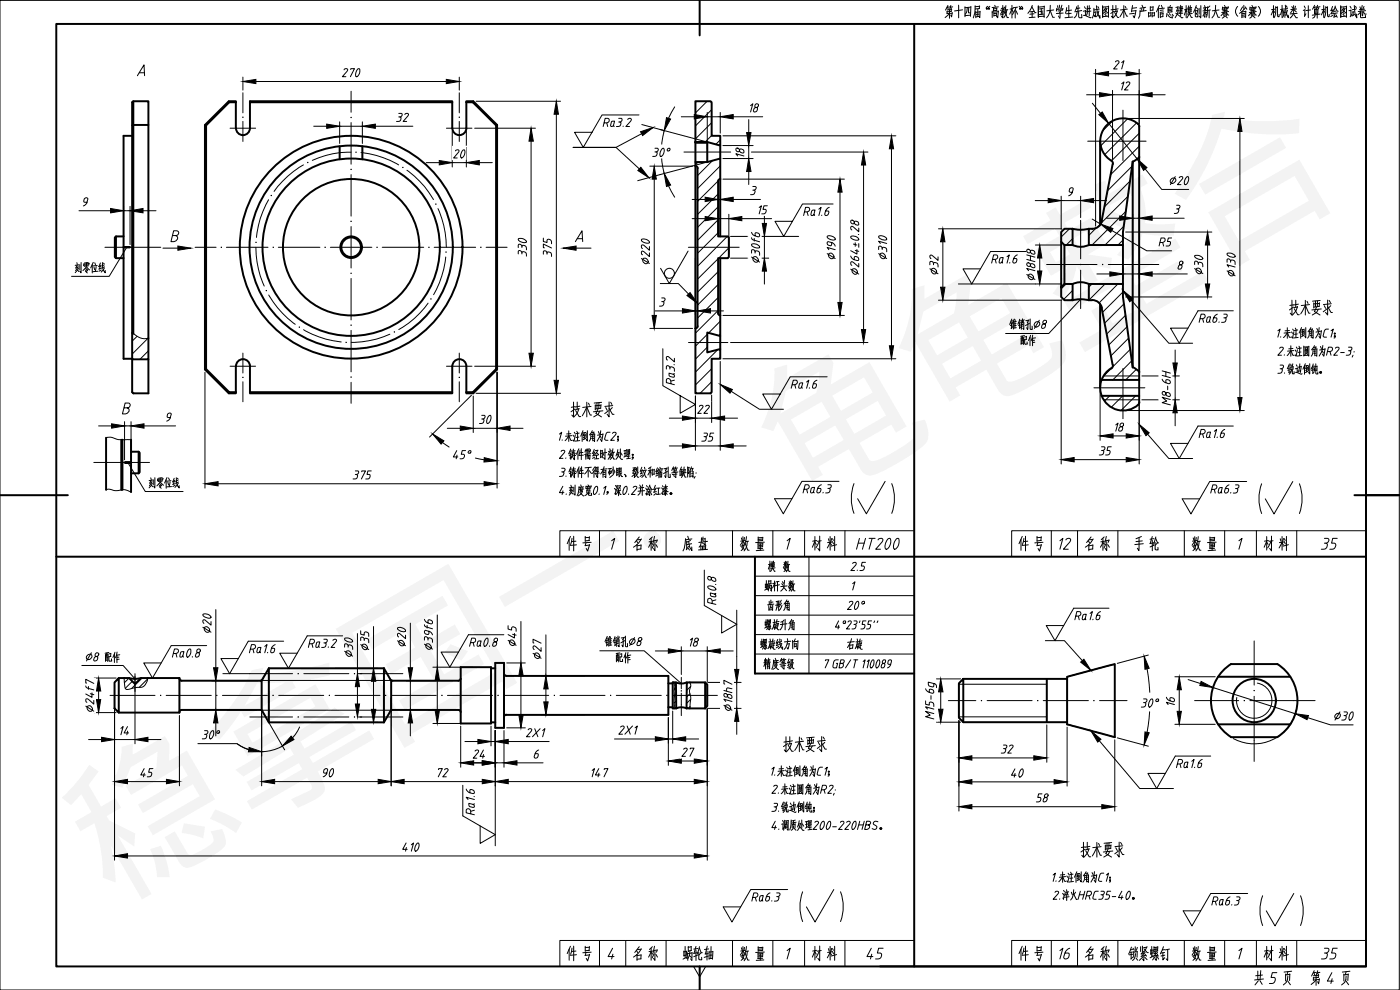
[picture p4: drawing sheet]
<svg xmlns="http://www.w3.org/2000/svg" width="420mm" height="297mm" viewBox="0 0 420 297" stroke-linecap="round" stroke-linejoin="round" font-family="sans-serif">
<defs><g id="words">
<text font-size="47.6" x="33.1" y="270.5" transform="rotate(-30 33.1 270.5)">稳拿国一·龟龟整合</text>
<text font-size="34.8" x="241.7" y="163.7">( )</text>
<g font-size="34.4">
<text x="364.1" y="163.7">( )</text>
<text x="226.5" y="286.1">( )</text>
<text x="364.4" y="287.2">( )</text>
</g>
<g font-size="8.4">
<text x="385.6" y="96">技术要求</text>
<text x="170" y="126.3">技术要求</text>
<text x="242.7" y="166.5">材 料</text>
<text x="378.2" y="166.5">材 料</text>
<text x="233.9" y="226.8">技术要求</text>
<text x="323.1" y="258.6">技术要求</text>
<text x="169" y="289.6">件 号</text>
<text x="242.7" y="289.6">材 料</text>
<text x="304.4" y="289.6">件 号</text>
<text x="337.6" y="289.6">锁紧螺钉</text>
<text x="378.2" y="289.6">材 料</text>
</g>
<g font-size="7.9">
<text x="169" y="166.5">件 号</text>
<text x="188.7" y="166.5">名 称</text>
<text x="203.9" y="166.5">底 盘</text>
<text x="220.8" y="166.5">数 量</text>
<text x="304.4" y="166.5">件 号</text>
<text x="324.6" y="166.5">名 称</text>
<text x="339.4" y="166.5">手 轮</text>
<text x="356.7" y="166.5">数 量</text>
<text x="188.7" y="289.3">名 称</text>
<text x="203.9" y="289.3">蜗轮轴</text>
<text x="220.8" y="289.6">数 量</text>
<text x="324.6" y="289.3">名 称</text>
<text x="356.7" y="289.6">数 量</text>
</g>
<text font-size="7.5" x="282.6" y="6.7">第十四届“高教杯”全国大学生先进成图技术与产品信息建模创新大赛（省赛） 机械类 计算机绘图试卷</text>
<g font-size="7.1">
<text x="255.8" y="166.2">HT200</text>
<text x="395.5" y="166.2">35</text>
<text x="180.3" y="195.4">锥销孔 8</text>
<text x="227.9" y="202.1">精度等级</text>
</g>
<g font-size="6.6">
<text x="21.2" y="83.3">刻零位线</text>
<text x="301.6" y="100.2">锥销孔 8</text>
<text x="305.2" y="105.1">配作</text>
<text x="43.4" y="147.8">刻零位线</text>
<text x="322.1" y="166.2" transform="rotate(-90 322.1 166.2)">12</text>
<text x="229.3" y="172.9">模 数</text>
<text x="228.2" y="178.5">蜗杆头数</text>
<text x="229.3" y="184.5">齿形角</text>
<text x="228.2" y="190.1">螺旋升角</text>
<text x="227.2" y="196.1">螺旋线方向</text>
<text x="252.9" y="196.1">右旋</text>
<text x="30.3" y="200">配作</text>
<text x="183.8" y="200">配作</text>
<text x="258.9" y="288.9">45</text>
<text x="316.8" y="288.9">16</text>
<text x="395.5" y="288.9">35</text>
</g>
<g font-size="5.7">
<text x="179.9" y="39.2">Ra3.2</text>
<text x="358.8" y="98.1">Ra6.3</text>
<text x="203.2" y="116.8" transform="rotate(-90 203.2 116.8)">Ra3.2</text>
<text x="239.9" y="149.2">Ra6.3</text>
<text x="361.9" y="149.2">Ra6.3</text>
<text x="254" y="172.5">2.5</text>
<text x="215.9" y="182.7" transform="rotate(-90 215.9 182.7)">Ra0.8</text>
<text x="252.9" y="184.1">20°</text>
<text x="91.4" y="195.4">Ra3.2</text>
<text x="139.7" y="195.1">Ra0.8</text>
<text x="24.7" y="199.7">8</text>
<text x="50.4" y="198.3">Ra0.8</text>
<text x="224.4" y="271.6">Ra6.3</text>
<text x="362.3" y="272.7">Ra6.3</text>
</g>
</g></defs>
<g fill="none" stroke="#000" stroke-width=".59">
<path d="M39.7 37.6l.3-.1v62.6l-.3-.3v8h4.8v-70.3h-4.5v-7.1l-.3 .3v69.1M40 30.4h4.5v7.1M61.8 37.6l-.3-.1v73.4M68.7 30.4h2.1v.3M68.8 30.7l-.1-.3-7.2 7.1M70.8 30.7h-2l-7 6.9v73.1l7 7h2M70.8 30.7v7.8M70.8 38.4a2.1 2.1 0 0 0 2.1 2.1 2.1 2.1 0 0 0 2.1-2.1M75 30.7h60.7M135.7 30.7v-.3h-60.7v8.1M135.7 30.7v7.8M135.8 38.4a2.1 2.1 0 0 0 2.1 2.1 2.1 2.1 0 0 0 2.1-2.1"/>
<path d="M140 30.7v-.3h2l-.1 .3M140 30.7h1.9l7 6.9v73.1l-7 7h-1.9M140 30.7v7.8M142 30.4l7.2 7.1-.3 .1M149.2 37.5v73.4l-.3-.2M39.7 40.8h-2.6v66.8h2.6M101.9 43.9v3.9M108.8 43.9v3.9M208.7 49.9v-1.3h3.6l3.9-1v6.1M208.7 42.6h3.6l3.9 1.1v-2.9h-2.6v-10.1l-.4-.3h-4.5v12.4h3.6v-.2M208.7 42.8v5.8M208.7 49.9v48.6"/>
<path d="M208.7 49.8l.5 .2 .2 .5M209.3 50.5v47.4M212.3 42.8v5.8M216.2 43.7v3.9M216.2 53.7v17.2M216.2 53.7l-.5 .2-.2 .5v16.5h2.9l.3 .4v5.8l-.3 .4h-2.9v16.5l.2 .5 .5 .1M330.2 42.4v25M333.9 49.2l-3.3 17.1M334 49.2v-.3a1.63 1.63 0 0 0-1.2-1.2 6.8 6.8 0 0 1-.9-9.9 6.8 6.8 0 0 1 10-.1v76.3h-11.3M341.9 47.1l-1.9 1.4M34.8 70.9v6.6M37.1 74.2h1.9z"/>
<path d="M37.1 70.9h-2.3l-.3 .4v5.8l.3 .4h2.3M138.8 74.2h.1M138.8 74.2a33.4 33.4 0 0 0-49.4-29.3 33.4 33.4 0 0 0-2.1 57.4 33.4 33.4 0 0 0 51.4-25.7l.1-2.4M216.2 77.5v17.1M318.5 69.6l.9-.9h2.5v4.8h-2.5l-.9-1zM318.5 72.5v13.7M319.4 73.5v11.7M321.9 68.7l2.4 .2 2.5-.2M321.9 73.5a5.5 5.5 0 0 0 4.8 0h.1M330.7 66.3a3.2 3.2 0 0 1-3.9 2.4v4.8h10.2v-3.9l2.9-21.1v61.7l-2.9-21.1v-3.9h-10.2v4.9a3.1 3.1 0 0 1 3.9 2.3M337 73.5v11.7M209.4 97.9l-.2 .4-.5 .2"/>
<path d="M216.2 94.6v6.2l-3.9-1v5.9l3.9-1v2.9h-2.6v10.1l-.4 .3h-4.5v-19.5M318.5 86.2l.9-1h2.5v4.9h-2.5l-.9-1zM321.9 85.2a5.5 5.5 0 0 1 4.8 0h.1M321.9 90.1l2.4-.3 2.5 .3M330.2 91.3v25M330.6 92.4l3.3 17.1M44.5 107.8v10.2h-4.5l-.3-.3v-9.9M61.8 110.7l-.3 .2 7.2 7.1M68.8 117.7l-.1 .3h2.1v-.3M70.8 109.9v7.8M70.8 109.9a2.1 2.1 0 0 1 2.1-2.1 2.1 2.1 0 0 1 2.1 2.1M75 109.9v7.8"/>
<path d="M75 117.7h60.7v.3h-60.7zM135.7 109.9v7.8M135.8 109.9a2.1 2.1 0 0 1 2.1-2.1 2.1 2.1 0 0 1 2.1 2.1M140 117.7v.3h2M140 109.9v7.8M149.2 110.9l-7.2 7.1-.1-.3M216.2 100.8v3.9M330.6 114a6.6 6.6 0 0 0-.1 4.6l.1 .2M330.6 118.7l11.3 .1v1.9a1.47 1.47 0 0 1-1 1.3 6.8 6.8 0 0 1-10.3-3.3zM334 109.5l-.1 .6a8.5 8.5 0 0 0-3.3 3.8M340 110.2l1.9 1.4M341.9 114v4.8"/>
<path d="M31.8 131.3v15.7M36.4 131.9v15.1M36.7 131.9v15.1M37.4 138.8h1.9zM39.3 135.5h2.3l.3 .3v5.9l-.3 .3h-2.3M39.3 131.9v15.7M41.6 135.5v6.5M148.6 198.9h2.7v19.5h-2.7zM369.4 199.2h13.9M369.5 199.2a13 13 0 0 0-.1 22h13.9a13 13 0 0 0 0-22M35.6 203.4h3.1l1.8 1.8 1.8-1.8h11.5v10.4h-18.2M35.6 203.4v10.4l-1.2-1.3v-7.7z"/>
<path d="M38.7 203.4l1.8 .3 1.8-.3M78.5 204.2v8.9M78.7 213.3l2 3.4M78.7 213.3l-.6-.3h-23.6l-.5 .2-.2 .5M80.7 200.5h34.5M80.7 216.7h34.5M80.7 200.5v16.2M80.7 200.5l-2 3.4-.5 .3h-23.7l-.5-.1-.2-.5M115.2 200.5l2 3.4 .6 .3h19.8l.5-.1 .2-.5M115.2 200.5v16.2M117.2 213.3l-2 3.4M117.4 204.2v8.9"/>
<path d="M117.8 213l-.6 .3M117.9 213h19.7l.5 .2 .2 .5M138.3 200.2h9.1v16.9h-9.1zM147.4 200.5h1.2M147.4 216.7h1.2M151.3 202.1l.1 .5 .5 .2M151.9 202.8h48.7v11.7h-48.7M151.9 214.4l-.5 .2-.1 .5M200.6 205h1.3M200.6 212.2h1.3M201.9 204.8h1v7.7h-1zM202.9 204.8h.1a4 4 0 0 0 3.1 0"/>
<path d="M202.9 212.5a3.7 3.7 0 0 1 3.1 0M211.6 204.8h-5.5l-.1 7.7h5.6M211.6 204.8l.7 .6v6.5l-.7 .6zM289.1 203.7v13l-1.3-1.3v-10.4zM289.1 216.7h31.2M289.1 203.7h31.2M314.2 203.7v13M320.3 203.1l14.3-3.9v22l-14.3-3.9zM365.5 203.1h21.7M365.5 217.3h21.7"/>
<circle cx="105.4" cy="74.2" r="30.5"/>
<circle cx="105.4" cy="74.2" r="26.6"/>
<circle cx="105.4" cy="74.2" r="20.5"/>
<circle cx="105.4" cy="74.2" r="3.2"/>
<circle cx="105.4" cy="74.2" r="2.94"/>
<circle cx="376.4" cy="210.2" r="6.5"/>
</g>
<path d="M331.2 112.8h10.7M331.2 120h10.7M288 215.1h26.2M288 205.3h26.2M377.3 205a5.3 5.3 0 0 1 4.3 6.1 5.3 5.3 0 0 1-6.1 4.3 5.3 5.3 0 0 1-4.3-6.1" fill="none" stroke="#000" stroke-width=".3"/>
<g fill="none" stroke="#000" stroke-width=".3">
<path d="M212.2 30.4l-3.5 3.5M213.6 32.9l-4.9 4.9M213.6 36.8l-4.9 4.9M333.9 36.3l-3 3M338.4 35.7l-8.1 8.1M341.1 36.9l-9.6 9.5M341.9 40l-8.3 8.2M209.5 48.6l-.8 .8M213.6 40.7l-2 1.9M213.8 48.2l-4.5 4.5M215.5 54.3l-6.2 6.1M215.5 58.2l-6.2 6.1"/>
<path d="M216.2 53.6l-.2 .1M216.2 42l-1.4 1.3M216.2 49.8l-6.9 6.8M338.5 58.9l-8.1 8.1M339.1 54.4l-7.6 7.6M339.7 49.9l-7.3 7.3M341.9 43.9l-8.6 8.5M215.5 62l-6.2 6.2M215.5 65.9l-6.2 6.2M215.5 69.8l-6.2 6.2M215.5 77.6l-6.2 6.2M218.3 70.9l-9 9"/>
<path d="M218.7 74.4l-3 3.1M321 68.7l-2.5 2.4M321.9 71.6l-1.9 1.9M329 68.4l-2.2 2.2M337 72l-1.5 1.5M337.2 67.9l-5.6 5.6M337.9 63.4l-10.2 10.1M215.5 93.2l-6.8 6.8M215.5 81.5l-6.2 6.2M215.5 85.4l-6.2 6.2M215.5 89.3l-6.2 6.1M216.2 96.4l-3.5 3.5"/>
<path d="M320 85.2l-1.5 1.5M321.9 87.2l-2.7 2.6M327.7 85.2l-.9 1M331.6 85.2l-4.8 4.9M335.5 85.2l-5.7 5.7M337 87.6l-6.1 6.1M337.3 91.2l-5.8 5.8M337.8 94.6l-5.7 5.6M338.2 98l-5.4 5.5M40 100.1l2.1 1.3 1.2 .2 1.2-.1M41.1 100.9l-1.4 1.4M44.4 101.5l-4.7 4.7"/>
<path d="M44.5 105.3l-2.5 2.5M212.3 100.3l-3.6 3.6M212.3 104.2l-3.6 3.6M213.6 110.6l-4.9 4.9M213.6 114.5l-3.5 3.5M215.4 104.9l-6.7 6.8M216.2 100.3l-.5 .4M333 118.8l-1.5 1.5M333.6 110.5l-2.5 2.4M336.9 118.8l-3.4 3.4M338.7 101.5l-5.3 5.3M339.2 104.8l-5.4 5.5"/>
<path d="M339.6 108.3l-5.6 5.7M340.8 118.8l-4.4 4.4M341 110.9l-3.2 3.1M341.9 113.8l-.2 .2M37.3 203.4v.7a2.94 2.94 0 0 0 .7 2.8l3.2-.7a2.68 2.68 0 0 0 3.1-2.8M38.7 203.4l-1.4 1.4M39.7 204.4l-2.1 2.1M42.6 203.4l-3.1 3.2M44.3 203.7l-2.5 2.5M78.6 204.2h38.8M78.6 213.1h38.8M202.6 204.8l-.3 .3"/>
<path d="M202.9 206.5l-.5 .5M202.9 208.4l-.5 .5M202.9 210.3l-.6 .6M202.9 212.2l-.3 .3M206.5 204.8l-.4 .4M207.1 208.1l-1 1M207.1 211.9l-.6 .6M207.3 205.9l-1.2 1.3M207.3 209.8l-1.3 1.3"/>
</g>
<g fill="none" stroke="#000" stroke-width=".3">
<path d="M0 .1h419.9v296.9h-419.9zM334.8 18.6l.5-.4 .5 .3v.4l-1.6 1.8h1.1M336.6 18.8l.7-.6-.7 2.5M41.2 22.7l2-3.2 .2 3.2M41.8 21.8h1.5M69 38.5h7.7M72.9 23.1v3.9M76.8 24.5h57.1M94.1 37.9h3.9M101.9 36.6v6.4M101.9 37.9h6.9M103.3 20.9a.52 .52 0 0 1 .7-.3 .52 .52 0 0 1 .1 .8l-1.4 1.6h1.1"/>
<path d="M105.2 20.9l.1-.3h1.1l-1.2 2.4M107.3 20.8l.5-.2a1.74 1.74 0 0 1-.8 2.4 1.74 1.74 0 0 1 .3-2.2zM108.8 36.6v6.4M112.6 37.9h11.3M119.7 35.1l.6 .1-.1 .9-.3 .3h-.9M119.7 34h.7a.58 .58 0 0 1 .3 .7 .58 .58 0 0 1-.7 .4M121.5 34.4l.5-.4 .6 .3-.2 .5-1.4 1.6h1M134 38.5h7.6M135.7 39.3v10.8M137.8 23.1v3.9M140 39.3v10.8M142.5 38.5h18.2"/>
<path d="M142.9 30.4h25.3M167 34.3v79.8M192.6 37.4l6.7 1.8a24.4 24.4 0 0 0 0 12.9M198.1 38.8l13.4 3.6M202.5 32.1l-1.9 3.4M204.5 35h3.9M212.3 33.7v11.1M212.3 35h3.9M216.2 33.7v6.2M220 35h8.9M224.7 35.9v3.9M225.3 31.7l.6-.6-.6 2.5"/>
<path d="M226.8 31.3l-.3 .6 .6 .4a.75 .75 0 0 1 0 1 .75 .75 0 0 1-.9 .1 1.04 1.04 0 0 1 1.1-1.3l.3-.7-.4-.3zM326.1 28.4h3.9M327.8 31l2.5 3M328.8 20.8v47M332.7 22.1h5.3M332.7 37l8.5 10.7M333.9 28.4h8M333.9 27.1v20.7M336.6 25.1l.7-.5-.7 2.4M337 33v15.2M337.8 35.5h35.6M338 24.9a.52 .52 0 0 1 .7-.3 .52 .52 0 0 1 .2 .8l-1.4 1.6h1"/>
<path d="M341.9 20.8v16.4M345.8 28.4h3.9M372.1 39.4v79.9M127.9 48.8h3.9M135.7 48.8h4.3M136.7 45.3l.5-.4 .6 .3-.1 .3-1.6 1.9h1.1M138.9 45.2l.3-.3a1.62 1.62 0 0 1-.4 2.4l-.2 .1a1.54 1.54 0 0 1 .3-2.2zM143.8 48.8h3.9M159.4 42.4v63.6M192.6 40.1l-7.7 4.1h-12.9h12.9l7 6.5M195 49.9h12.9M196.3 53.7v40.9"/>
<path d="M196.6 45.6l.6 .2-.1 .7a1.02 1.02 0 0 1-1.2 .4M196.6 44.5h.7a.61 .61 0 0 1 .2 .7 .61 .61 0 0 1-.6 .4M198.7 44.7l.3-.2a1.69 1.69 0 0 1-.7 2.4 1.62 1.62 0 0 1 .4-2.2zM200.4 44.7l.6-.1a.49 .49 0 0 1-.2 .6 .49 .49 0 0 1-.6-.2zM200.6 55.7l1.9 3.5M205.3 45.6h14M207.7 59.8h3.9M211.5 48.8l-20.1 5.4M215.5 58.5v11.6M215.5 59.8h.7M216.2 58.5v11.6M217 53.7h36.4"/>
<path d="M217 40.8h51.9M217 43.7h9M217 47.6h9M220 59.8h8.2M220.9 44.6a.64 .64 0 0 0 .4 .9 .64 .64 0 0 0 .8-.7l.4-.1 .6 .3 .2 .7a.99 .99 0 0 1-1.1 0 .99 .99 0 0 1-.4-1l-.4-.3zM221.4 46.8l-.5-.7 2.4 .7M224.7 43.7v3.9M224.7 51.5v3.9M225.5 45.6h35M225.9 57.1h.5a.91 .91 0 0 1-.1 1.1 .91 .91 0 0 1-1 .2M225.9 56h.8a.59 .59 0 0 1 .2 .7 .59 .59 0 0 1-.6 .4M252.1 57.6v33.1"/>
<path d="M259.2 49.5v49.4M267.5 44.6v59.1M318.5 58.9v9.9M321.8 57.7l-.9-.2 .1-.8a.62 .62 0 0 1 1.1-.1v.1a2.07 2.07 0 0 1-1.4 2M324.3 58.9v6.4M326.4 42.4h17.6M343.7 50.7l5 6.1h8M351.5 53.8a.79 .79 0 0 1 1.3-.1 .79 .79 0 0 1-.6 1.2 .69 .69 0 0 1-1-.1 .69 .69 0 0 1 .3-1zM352.7 53l-1.5 2.4M353.9 53.3l.5-.3 .6 .2-.1 .4-1.5 1.8h1M356.2 53.1l.2-.1a1.62 1.62 0 0 1-.4 2.4h-.2a1.53 1.53 0 0 1 .4-2.3zM23.7 63.2h9.5"/>
<path d="M26.1 60.7l-1-.2 .2-.8a.63 .63 0 0 1 1.1-.1v.2a2.07 2.07 0 0 1-1.4 2M31.5 74.2h16.8M37.1 63.2h1.9M37.1 61.9v11.4M38.1 74.2l-5.3 8.7h-11.3M39 61.9v11.5M42.9 63.2h3.9M48.9 74.5h4.5M51.9 70.7h1a.73 .73 0 0 0 .7-.7 .73 .73 0 0 0-.5-.8h-1l-.8 3.3a1.82 1.82 0 0 0 2-.8v-.6l-.6-.4M155.7 71.6a1.62 1.62 0 0 1 2.2 1.1 1.97 1.97 0 0 1-2.4-1zM156.6 76.2l.3-.7 .7 .1a1.02 1.02 0 0 1 .4 1.3M156.6 74.3l.2-.6 .3-.1a.99 .99 0 0 1 .9 1.4"/>
<path d="M156.6 75.8a.61 .61 0 0 0-.4-.6 .61 .61 0 0 0-.7 .2v.8M156.6 73.9a.59 .59 0 0 0-.4-.6 .59 .59 0 0 0-.7 .3v.7M163.1 71.4v1.1l1.1 .3 .1-.9h.8a1.02 1.02 0 0 1 .4 1.2M163.4 74.4l-.3-.1v-1.1l2.4 1.2M164.2 75.9a.61 .61 0 0 0-.4-.6 .61 .61 0 0 0-.7 .2v.8M164.2 76.3l.1-.7 .8 .1a1.02 1.02 0 0 1 .4 1.2M172.7 72.5l2-3.3 .2 3.3M172.9 74.5h4.5M173.2 71.6h1.6M192.5 71.9a1.61 1.61 0 0 1 2.4 .9 1.93 1.93 0 0 1-2.4-.9zM192.5 77.6l2.4 1.5M193 77.7a.87 .87 0 0 1 1.3 .2 .87 .87 0 0 1-.5 1.2l-.8-.6z"/>
<path d="M194.9 75.9v1.1l-1.6-1.4-.6-.3-.2 .6 .3 .5M194.9 74v1.1l-1.6-1.5-.6-.1-.2 .5 .3 .5M206.6 74.2h15.2M207.7 65.6h3.9M208.7 77.2v17.4M209.3 77.2v17.4M215.5 65.6h3.2M218.7 64.3v12M219.2 70.9h20.5M219.2 77.5h11.5M222.6 65.6h9M225.6 69.7l.1 .3a2.39 2.39 0 0 0 2.1 1l.1-.7-.8-.5-.4 .1-.1 .8"/>
<path d="M225.6 77.1l2.4 1.5M225.6 73.3a1.61 1.61 0 0 1 2.3 1 1.93 1.93 0 0 1-2.3-1zM225.6 71.3l.2 .6 2.2 .6M226.1 77.2a.87 .87 0 0 1 1.3 .2 .87 .87 0 0 1-.5 1.3l-.9-.7zM226.4 71.5v.8M226.6 75.6a.58 .58 0 0 0-.3-.6 .58 .58 0 0 0-.7 .2v.7M226.6 75.9l.1-.6 .9 .1 .3 .3 .1 .9M227.8 62.3l.7-.5-.7 2.4M229.4 63.1v3.9M229.4 70.9v6.6M230.3 61.8h-1l-.3 1h.7l.3 .6-.6 .7-.8 .1M248.2 76.1l2.5 1.5"/>
<path d="M248.2 70.9a1.83 1.83 0 0 1 2.5 .8 1.67 1.67 0 0 1-2.5-.8zM248.8 76.1a.87 .87 0 0 1 1.3 .3 .87 .87 0 0 1-.5 1.2l-.9-.7zM248.8 74.9l-.6-.7 2.5 .7M249.6 72.8l-.2 .9-.8-.1a.62 .62 0 0 1-.1-1.1h.1a2.07 2.07 0 0 1 2.1 1.4M255.3 76.8l.1 .4a2.29 2.29 0 0 0 2.2 .9l.1-.2a.81 .81 0 0 0-.4-.8 .81 .81 0 0 0-.9 .1v.6M255.3 71a1.56 1.56 0 0 1 2.3 1 1.9 1.9 0 0 1-2.3-1zM255.5 66.1a.61 .61 0 0 0 .2 1 .61 .61 0 0 0 .8-.7 .76 .76 0 0 1 1 .2 .76 .76 0 0 1 0 .9 1.16 1.16 0 0 1-1.3-1.1zM256.1 73.2l1.1 .3M256.7 75.1l1 .3M256.7 72.8v1.1M257.2 74.9v1.3l-1.9-1M257.6 70.3l.1 .1"/>
<path d="M257.7 79.1v1l-1.8-1.5a.52 .52 0 0 0-.7 .4 .52 .52 0 0 0 .5 .6M257.7 68.4v1.1l-1.8-1.5a.52 .52 0 0 0-.7 .3 .52 .52 0 0 0 .5 .7M257.7 73.1v1.1M263.7 76.1l2.4 1.5M263.7 70.9a1.83 1.83 0 0 1 2.4 .8 1.67 1.67 0 0 1-2.4-.8zM264.2 76.1a.87 .87 0 0 1 1.3 .3 .87 .87 0 0 1-.5 1.2l-.8-.7zM264.2 73.1l-.5-.7 2.4 .7M264.8 74.5a.58 .58 0 0 0-.4-.6 .58 .58 0 0 0-.7 .2v.8M264.8 74.9l.1-.7 .8 .1 .4 .4v.9M280.2 79.1a.61 .61 0 0 0-.4-.6 .61 .61 0 0 0-.7 .2v.7M280.2 79.4l.1-.6 .8 .1a1.02 1.02 0 0 1 .4 1.2M281.5 77.1v1l-2.1-1.6-.3 .6 .3 .5"/>
<path d="M281.6 68.7h37M283 72.5v13.7M308.1 76.5l2.5 .7M308.1 77.8l2.5 .7M308.4 78.9a.62 .62 0 0 0 .2 1 .62 .62 0 0 0 .8-.7 .81 .81 0 0 1 .9 .1 .81 .81 0 0 1 .2 1 1.1 1.1 0 0 1-1.4-1.2zM308.4 74.8a.62 .62 0 0 0 .2 1 .62 .62 0 0 0 .8-.7 .81 .81 0 0 1 .9 .2 .81 .81 0 0 1 .2 .9 1.05 1.05 0 0 1-1.4-1.1zM309.2 76.8v1.3M310.7 60.2h3.9M310.7 73.5h7.9M312 77.4v3.9M318.5 60.2h5.8M327.8 65.7l2.5 1.5"/>
<path d="M328.2 60.2h3.9M330.7 66l-.5 1.4-.8 .7M332.1 65.5h3.9M333.7 69.2l10.5 6.1h7.4M337.8 69.6h25.9M339.9 64.2v14.4M339.9 65.5h2M341.9 64.2v14.4M345.8 65.5h9.6M348.2 72.8a1.29 1.29 0 0 0 1.4-.6l-.1-.8h-1.1l-.5 2.4M349 72.8l.2 1M351.6 71.4h-1l-.2 1.1h.6l.3 .5-.5 .8h-.8"/>
<path d="M353.1 62.7h.5a.91 .91 0 0 1-.1 1.1 .91 .91 0 0 1-1.1 .2M353.1 61.6h.7a.59 .59 0 0 1 .3 .7 .59 .59 0 0 1-.7 .4M354.2 78.5l-.3 .6 .6 .4a.75 .75 0 0 1 .1 1 .75 .75 0 0 1-1 .1 .88 .88 0 0 1 .9-1.2l.3-.1a.5 .5 0 0 0 .2-.8 .5 .5 0 0 0-.8 0zM358.5 76.8a1.91 1.91 0 0 1 2.5 .8 1.72 1.72 0 0 1-2.5-.8zM359.6 79.4l.3-.7 .7 .1a1.02 1.02 0 0 1 .4 1.2M359.6 79a.61 .61 0 0 0-.4-.6 .61 .61 0 0 0-.7 .2v.8M362.4 73.5v11.7M368.3 76.1a1.8 1.8 0 0 1 2.4 .8 1.72 1.72 0 0 1-2.4-.8zM369.3 78.7l.1-.6h.9l.3 .4 .1 .9M369.3 78.3a.58 .58 0 0 0-.3-.6 .58 .58 0 0 0-.7 .2v.8M195 98.5h12.9M196.6 93.3h8.2"/>
<path d="M198.2 85.1h5.4l3 3.1M198.6 90.5l.6 .1 .1 .4a.99 .99 0 0 1-1.4 .8M198.6 89.4h.7a.59 .59 0 0 1 .3 .7 .59 .59 0 0 1-.7 .4M208.7 93.3h.6M213.2 93.3h3.9M217 94.6h36.4M229.4 81.4v3.8M255.3 80.8l2.4 1.4M255.8 80.8a.89 .89 0 0 1 1.4 .3 .89 .89 0 0 1-.5 1.2l-.9-.7zM279.1 80.6l2.4 1.6M279.6 80.7a.87 .87 0 0 1 1.4 .2 .87 .87 0 0 1-.6 1.3l-.9-.7zM281.6 90.1h37"/>
<path d="M287.6 85.2h31M308.1 82.4l2.5 1.4M308.7 82.5a.87 .87 0 0 1 1.3 .2 .87 .87 0 0 1-.5 1.2l-.9-.6zM308.7 81.2l-.6-.7 2.5 .7M318.5 89.9v49.3M324.3 89.8l-9.6 10.3h-12.9M329.2 82.2h3.9M337 80.2v3.3M337 82.2h4.9M337.8 89.1h25.9M339.6 90.1l11.2 12.9h7.1M341.9 80.2v3.3"/>
<path d="M345.8 82.2h10.5M358.5 80.6l2.5 1.5M359.1 80.6a.88 .88 0 0 1 1.3 .3 .88 .88 0 0 1-.5 1.3l-.9-.7zM368.3 81.3l2.4 1.4M368.8 80.1l-.5-.7 2.4 .7M368.8 81.3a.87 .87 0 0 1 1.3 .2 .87 .87 0 0 1-.5 1.3l-.9-.6zM61.5 111.7v34.8M69 109.9h7.7M134 109.9h7.6M141.5 118.6l-12.6 12.5M142 118.8v11M142.5 109.9h18.2"/>
<path d="M142.9 118h25.3M149.2 111.7v34.8M206.6 102.8h11.8M208.7 118.8v16.3M213.6 118.5v8.3M216.2 108.4v26.7M217 107.6h51.9M219.2 102.8h41.3M219.5 117.4l8.4 5.4h7.2M328.3 116.4h15.3M330.2 117.2v14.9M337 110.6v15.1"/>
<path d="M342.7 112.8h11.2M342.7 120h11.2M348.8 113.8l.4 .7 .6 .3 .9 .3 .5-.3a.81 .81 0 0 0-.4-.8 .81 .81 0 0 0-.9 .2v.6M348.8 111.3l2.4 .7M348.8 112.6l2.4 .7M349 117.5a.62 .62 0 0 0 .2 1.1 .62 .62 0 0 0 .8-.8 .74 .74 0 0 1 1 .2 .74 .74 0 0 1-.1 1 1.16 1.16 0 0 1-1.1-1.2zM349.9 111.5v1.4M350.4 115.9v1.1M351.2 119.9l-2.4-.7 1.3 1.1-1.3 .5 2.4 .7M352.7 105v3.9M352.7 112.8v7.2M28.2 138.8h16.7"/>
<path d="M29.6 127.8h3.9M31.8 131.3a4.9 4.9 0 0 1 3.7 .6h3.8M37.3 122.4h1.1a.74 .74 0 0 0 .7-.7 .74 .74 0 0 0-.5-.8h-1.1l-.8 3.3a1.75 1.75 0 0 0 2-.8v-.6l-.5-.4M37.4 126.5v11.5M37.4 127.8h1.9M38.4 138.8l5.2 8.7h11.3M39.3 126.5v11.5M43.2 127.8h9.5M51.1 125.3l-.9-.2 .1-.8a.66 .66 0 0 1 1.1-.1v.1a2.07 2.07 0 0 1-1.4 2.1M132.8 132.8l2 1.3M134.2 128.5h3.9M137.1 135.2l-1 1.9h1.3"/>
<path d="M137.2 136.6l-.3 1.1M139.7 135.2h-1l-.3 1.1 .9 .1v.8a1.02 1.02 0 0 1-1.3 .5M140.6 135.4l.7-.1a.49 .49 0 0 1-.2 .6 .49 .49 0 0 1-.6-.2zM142 128.5h7.2M142.7 137.4l2.6 .6M144.6 125.7l.6 .3-.1 .6a1.02 1.02 0 0 1-1.2 .5M144.6 124.6h.7a.61 .61 0 0 1 .2 .7 .61 .61 0 0 1-.6 .4M146.7 124.8l.3-.2a1.62 1.62 0 0 1-.4 2.4l-.2 .1a1.54 1.54 0 0 1 .3-2.3zM153.1 128.5h3.9M200.9 125.5h3.9M200.9 133.8h3.9M208.7 133.8h7.5"/>
<path d="M208.7 125.5h4.9M209.9 121.9a.52 .52 0 0 1 .7-.3 .52 .52 0 0 1 .2 .8l-1.4 1.6h1M211.3 131l.6 .1-.1 .9-.3 .3-.9 .1M211.3 129.9h.7a.58 .58 0 0 1 .3 .7 .58 .58 0 0 1-.7 .4M211.8 121.9l.5-.3 .6 .3-.2 .5-1.5 1.6h1.1M214.2 129.9h-1l-.3 1.1h.7l.3 .6-.5 .7-.9 .1M217.5 125.5h3.9M220 133.8h3.9M322.4 137.9h15.6M330.6 135.2l.6 .1-.1 .8a1.02 1.02 0 0 1-1.2 .4M330.6 134.1h.7a.61 .61 0 0 1 .3 .7 .61 .61 0 0 1-.7 .4M333.5 134.1h-1l-.3 1.1h.7l.3 .5a.8 .8 0 0 1-.8 .8h-.6"/>
<path d="M334.1 130.8h3.9M334.9 127.5l.6-.6-.6 2.5M336.4 127.1l-.3 .6 .6 .4a.75 .75 0 0 1 0 1 .75 .75 0 0 1-.9 .1 1.05 1.05 0 0 1 1.1-1.3l.3-.7-.4-.3zM337.8 123.2h35.6M341.9 120.8v18.4M344.4 130.3l6.4 7.3h7.1M352.7 123.9v3.8M31.8 147l.9-.2a5.9 5.9 0 0 0 4.2 .1l1 .2 1.4 .5M65.4 145.1h79.9M106.6 142.4l.6 .1v.8l-.4 .4h-.8M106.6 141.3h.8a.58 .58 0 0 1 .2 .7 .58 .58 0 0 1-.6 .4M108.5 141.5l.1-.2h1.1l-1.2 2.4"/>
<path d="M111.4 141.3h-1l-.2 1.1h.6l.3 .5-.5 .8h-.8M187.8 159.2h-19.8v7.8M274.4 159.2h-86.6v7.8M323.4 159.2h-19.8v7.8M410 159.2h-86.6v7.8M226.6 172.9h47.8M226.6 178.7h47.8M242.8 167v35.1M24.6 199.7h12.4l3.5 4M60.9 188.2l2.4 1.5M61 184.3a1.58 1.58 0 0 1 2.2 1 1.97 1.97 0 0 1-2.3-.9zM61.4 188.2a.92 .92 0 0 1 1.2 .2 .92 .92 0 0 1 0 1.3 1.03 1.03 0 0 1-1-.4 1.03 1.03 0 0 1-.2-1.1z"/>
<path d="M63.3 186.5v1.1l-1.8-1.6h-.3l-.3 .5 .3 .5M64.8 182.9v17.4M103.4 191.6a1.8 1.8 0 0 1 2.4 .8 1.72 1.72 0 0 1-2.4-.8zM103.4 195.4l2.4 1.5M103.9 195.4a.88 .88 0 0 1 1.4 .3 .88 .88 0 0 1-.6 1.3l-.8-.7zM104.5 194.2l.1-.6 .3-.1a.99 .99 0 0 1 .9 1.3M104.5 193.8a.57 .57 0 0 0-.4-.6 .57 .57 0 0 0-.7 .2v.8M107.3 190.1v12M108.2 189.3v1l1.1 .3v-.7l.6-.3a.78 .78 0 0 1 .8 .8v.6M108.2 193.4l2.5 1.5M108.8 193.4a.93 .93 0 0 1 1.2 .3 .93 .93 0 0 1-.1 1.2 1 1 0 0 1-1-.4 1 1 0 0 1-.1-1.1zM109.3 192.2l.3-.7 .7 .1 .3 .4 .1 .9"/>
<path d="M109.3 191.8a.58 .58 0 0 0-.4-.6 .58 .58 0 0 0-.7 .2v.8M112.1 188v12.5M119.3 188.5a1.83 1.83 0 0 1 2.4 .8 1.67 1.67 0 0 1-2.4-.8zM119.3 192.3l2.4 1.4M119.8 192.3a.93 .93 0 0 1 1.2 .2 .93 .93 0 0 1 0 1.2 1 1 0 0 1-1.1-.3 1 1 0 0 1-.1-1.1zM121.7 190.6v1l-1.6-1.4-.6-.2-.2 .6 .3 .5M123.1 187v13.3M127.4 185.8l.1 .4a1.85 1.85 0 0 0 2.3 .7v-.5l-.9-.4h-.4l-.1 .8M127.4 193.3l2.4 1.5M127.4 187.4l.2 .6 2.2 .7M127.9 193.3a.89 .89 0 0 1 1.3 .3 .89 .89 0 0 1-.5 1.2l-.9-.6zM128.2 187.6v.9"/>
<path d="M128.4 191.7a.57 .57 0 0 0-.3-.6 .57 .57 0 0 0-.7 .2v.8M128.4 192.1l.2-.6h.8l.4 .3v.9M128.7 189.4l-.2 1-.8-.2a.65 .65 0 0 1-.1-1.1h.2a2.07 2.07 0 0 1 2 1.4M131.2 184.5v15.7M152.1 198.9h5.5M152.5 187.7v1.1l1 .2v-.6l.6-.3 .8 .4v.9M152.5 192.1l2.4 1.5M153 192.2a.86 .86 0 0 1 1.3 .3 .86 .86 0 0 1-.5 1.2l-.8-.7zM153.8 190.3l1.1 .3M154.4 190.1v1.3l-1.9-1M156.3 186.5v12.4M160 196l2.4 1.5"/>
<path d="M160.2 192.9h-.2v-1.1l2.4 1.2M160.5 196.1a.86 .86 0 0 1 1.3 .3 .86 .86 0 0 1-.5 1.2l-.9-.7zM162.4 194.3v1.1l-1.6-1.4-.6-.2-.2 .5 .3 .6M163.8 190.5v12.3M180 195.3h13.3l11.2 9.8M196.7 195.3h3.9M204.5 194v8.4M204.5 195.3h7.8M207.2 192l.7-.5-.7 2.4M208.7 191.6l-.2 .7 .6 .3a.75 .75 0 0 1 0 1 .75 .75 0 0 1-.9 .1 1.05 1.05 0 0 1 1.1-1.3l.2-.7-.3-.2zM212.3 194v10.6M216.2 195.3h3.8"/>
<path d="M221.1 183.1v17.8M226.6 184.6h47.8M226.6 190.4h47.8M226.6 196.2h47.8M313.7 192.2h5.7l5.4 6M334.6 199.2l-14.3 3.9M344.6 196.5l-9.3 2.5M25.7 211.9l2.5 1.5M25.7 205.8l.6 .7 1.9 .5M26 205l-.3-.1v-1.1l2.5 1.2M26.3 211.9a.86 .86 0 0 1 1.3 .3 .86 .86 0 0 1-.5 1.2l-.9-.6zM26.5 206v.8"/>
<path d="M27.1 208.1l1.1 .3M27.6 207.9v1.3l-1.9-1M28.2 210.2v1.1l-1.7-1.5-.5-.1-.3 .5 .4 .5M28.3 203.4h6.5M28.3 213.8h6.5M29.6 207.3v2.6M34.4 205.6v52.5M36.3 218.6l.7-.6-.7 2.5M38.3 218l-1 1.9h1.3M38.3 219.4l-.2 1.1M40.5 202.1v21.1M53.8 214.7v21.1"/>
<path d="M61.4 219.2h.7a.61 .61 0 0 1 .3 .7 .61 .61 0 0 1-.7 .4M63.5 219.4l.5-.2a1.87 1.87 0 0 1-.9 2.5 1.76 1.76 0 0 1 .4-2.3zM63.5 204.2h13.8M63.5 213h13.8M64.8 204.2v8.8M64.8 216.9v3.9M65.2 219.4a.41 .41 0 0 1 .6-.1 .41 .41 0 0 1-.1 .7l-.6-.1zM66.9 202.1h8.1M78.1 213h.4l1.2 2M78.5 209.5v26.3M79.7 202.2l-1.2 2h-.4M80.1 215.8l5.3 9.2"/>
<path d="M89.9 218.1l-2.1 3.3M100.6 200.5h12.8M100.6 216.7h12.8M107.3 206v5.2M107.5 202.1h1.1M107.5 215.1h1.1M112.1 204.4v8.4M117.4 209.5v26.3M121.9 204.2h9M121.9 213h9M123.1 204.2v8.8M123.1 216.9v3.9"/>
<path d="M129.9 217.1h14.5M129.9 200.2h12.1M131.2 204.1v9.1M138.3 217.9v12.3M147.4 217.9v5.9M148.6 219.2v34.6M151.3 219.2v11M152.1 218.4h5.5M156.3 202.8v11.7M158.5 219a.52 .52 0 0 1 .8-.4 .52 .52 0 0 1 .1 .8l-1.4 1.7h1M160.5 218.6l.9 2.5M162.1 218.6l-2.3 2.5"/>
<path d="M162.6 202.8h12.8M162.6 214.5h12.8M162.9 219.2l.6-.6-.6 2.5M163.8 206.7v3.9M186.3 218.2l.8-.4 .2 .5-1.6 2h1.1M188.2 217.8l.9 2.5M189.8 217.8l-2.3 2.5M190.6 218.4l.7-.6-.7 2.5M200.6 215.3v14.3M201.9 213.3v9.7M202.2 204.8a2.99 2.99 0 0 1 .1 2.5v5.2M204.5 211.4v3.3"/>
<path d="M207 204.8a2.29 2.29 0 0 1-.1 2.4 11.4 11.4 0 0 1 .2 5.3M212.3 212.7v45.4M212.4 204.8h10M212.4 212.5h10M217.3 207.2l2.4 .6M217.3 211.6l2.4 1.5M217.3 208.2a.63 .63 0 0 0 .4 .9 .63 .63 0 0 0 .8-.7 .79 .79 0 0 1 .9 .2 .79 .79 0 0 1 .1 .9 1.05 1.05 0 0 1-1.3-1.1l-.4-.3zM217.5 205.3l-.2-.1v-1.1l2.4 1.2M217.8 210.5l-.5-.7 2.4 .7M217.9 211.5a.89 .89 0 0 1 1.3 .5 .89 .89 0 0 1-.6 1.2 .98 .98 0 0 1-.9-.6 .98 .98 0 0 1 .2-1.1zM219.7 206.7l-1.4-.3-.2 .3v.6M221.1 204.8v7.7"/>
<path d="M221.1 216.4v3.9M277.8 206.7l.4 .6 .6 .4 .9 .3 .5-.3a.81 .81 0 0 0-.4-.8 .81 .81 0 0 0-.9 .1v.7M277.8 210.3v1l1.1 .3v-.7l.5-.3a.8 .8 0 0 1 .8 .8v.6M278.3 212.8l-.5-.7 2.4 .7M279.4 208.7v1.1M280.2 205.1v.8l-.4 .2-1.1-.4-.1-1 2 .5 .4 .4 .1 .7M280.2 214.1l-2.4-.7 1.3 1.2-1.3 .4 2.4 .7M281.1 203.7h7.2M281.1 216.7h7.2M282.3 207.6v5.2M287.8 216.2v27.2M314.2 217.5v11.2"/>
<path d="M320.3 217.3l14.3 3.9M320.3 218.2v17.7M343.2 210.8l.6 .1-.1 .8a1.02 1.02 0 0 1-1.2 .5M343.2 209.7h.8a.61 .61 0 0 1 .2 .7 .61 .61 0 0 1-.7 .4M344.3 200.6l.8 7.1M345 213.6l-.7 6.1M345.3 209.9l.4-.2a1.62 1.62 0 0 1-.5 2.4l-.2 .1a1.54 1.54 0 0 1 .3-2.3zM347 209.9l.7-.1a.49 .49 0 0 1-.2 .6 .49 .49 0 0 1-.7-.1zM350.1 209.2l.1 .3a2.39 2.39 0 0 0 2.1 1l.1-.7-.8-.5-.4 .1-.1 .8M350.6 211.4l-.5-.7 2.4 .7M352.6 203.1h12.1M352.6 217.3h12.1"/>
<path d="M353.9 207v6.4M356.6 203.9l3.7 1.2M364 206.3l24.7 7.9M388.3 210.2h6.4M389.1 212.9a13 13 0 0 1-19 8.7M392.5 215.3l6.8 2.2h6.8M400.9 214.4l.8-.4a.86 .86 0 0 1 .5 1.1 .86 .86 0 0 1-1.1 .5 .69 .69 0 0 1-.5-.5 .69 .69 0 0 1 .3-.7zM402.1 213.6l-1.5 2.5M403.4 214.7l.5 .1 .1 .4a.99 .99 0 0 1-1.3 .9M403.4 213.6h.7a.59 .59 0 0 1 .2 .7 .59 .59 0 0 1-.6 .4M405.4 213.8l.5-.2a1.87 1.87 0 0 1-.8 2.5 1.76 1.76 0 0 1 .3-2.3zM26.6 221.9h3.9"/>
<path d="M34.4 221.9h6.1M38.3 234.5h11.7M43.3 230.6l-1.1 1.9h1.4M43.3 232l-.2 1.1M44.4 221.9h3.9M45.9 230.6h-1l-.3 1.1 .9 .1-.1 .8a1.02 1.02 0 0 1-1.2 .5M59.4 223.1h11.7a12.5 12.5 0 0 0 13.7 .7M61.4 220.3l.7 .3-.2 .7a1.02 1.02 0 0 1-1.2 .4M71.2 223.2l1.1 .7 2.4 1M82.4 234.5h31.1M98.1 232l-.9-.1v-.9a.63 .63 0 0 1 1.1-.1v.1a2.07 2.07 0 0 1-1.3 2.1M99.4 230.8l.5-.2a1.87 1.87 0 0 1-.8 2.5 1.76 1.76 0 0 1 .3-2.3z"/>
<path d="M121.3 234.5h23.4M131.6 230.9l.1-.3h1.1l-1.3 2.5M133.4 231l.5-.4 .6 .3-1.6 2.2h1M139.5 222.5h3.9M140.8 228.9h3.9M142.6 225.4l.5-.4 .5 .3v.3l-1.6 1.9h1.1M145.1 225l-1 1.9h1.3M145.1 226.4l-.2 1.1M147.4 222.5h1.2M148.6 228.9h2.7M152.5 234.5h55.9M152.5 222.5h12.3"/>
<path d="M155.2 228.9h7.8M161.7 225l-.7 .5-.4 .5-.3 1 .3 .5a.81 .81 0 0 0 .8-.5 .81 .81 0 0 0-.1-.9h-.6M177.7 231.2l.7-.6-.7 2.5M179.7 230.6l-1 1.9h1.3M179.7 232l-.2 1.1M181.3 230.9l.1-.3h1.1l-1.2 2.5M184.4 221.7h12.3M200.6 221.7h1.3M204.5 228.3h3.9M205.2 224.8l.5-.3 .5 .2-.2 .6-1.4 1.6h1.1M205.8 221.7h3.9M207.1 224.7l.1-.2h1.1l-1.2 2.4"/>
<path d="M291.7 227.4h18.6M291.7 234.6h24.7M301.2 224.6l.6 .3-.1 .7a.93 .93 0 0 1-1.2 .4M301.2 223.5h.7a.57 .57 0 0 1 .2 .7 .57 .57 0 0 1-.6 .4M303 223.9l.5-.4 .5 .3v.3l-1.6 1.9h1.1M304.6 230.7l-1 1.9h1.3M304.6 232.1l-.2 1.1M306.4 230.9l.3-.2a1.49 1.49 0 0 1-.8 2.4 2.18 2.18 0 0 1 .5-2.2zM312.7 238.2h-1l-.3 1.1 .9 .1v.8a1.02 1.02 0 0 1-1.3 .4M313.7 238.3a.51 .51 0 0 0-.1 .9l.5 .1a.72 .72 0 0 1 0 1 .72 .72 0 0 1-1 .1 1.16 1.16 0 0 1 1.2-1.3l.2-.7zM329.9 222.2l12.2 14.4h10.1M334.6 222v21.4"/>
<path d="M335.3 221.4l9.3 2.5M376.4 222.2v6.3M38.3 256.8h170.1M121.9 252.9l-1 1.9h1.3M122 254.3l-.3 1.1M123.4 253.5l.7-.6-.7 2.5M125.1 253.1l.3-.2a1.69 1.69 0 0 1-.6 2.5 1.62 1.62 0 0 1 .3-2.3zM291.7 242h39M187.8 282.2h-19.8v7.8M210 290v7M274.4 282.2h-86.6v7.8M323.4 282.2h-19.8v7.8"/>
<path d="M410 282.2h-86.6v7.8"/>
<circle cx="200.9" cy="82" r="1.5"/>
</g>
<g fill="none" stroke="#000" stroke-width=".3">
<path d="M72.9 27.8v6.1M72.9 36.4v6M105.4 27.4v6.3M105.4 36.8v12.5M137.8 27.8v6.1M137.8 36.4v6M80.6 59.9a27.4 27.4 0 0 0-3.6 11.3M91.1 49.5a27.9 27.9 0 0 0-8.8 7.9M105.4 45.7a26.5 26.5 0 0 0-11.7 2.4M105.4 52.4v12.4M108.3 45.8a27.3 27.3 0 0 1 11.3 3.7M122.1 51.1a28.4 28.4 0 0 1 8 8.8"/>
<path d="M58.5 74.2h6.4M67.9 74.2h12.5M76.8 74.2a28.5 28.5 0 0 0 2.5 11.6M83.5 74.2h12.5M99.1 74.2h12.5M105.4 68v12.4M114.7 74.2h12.5M130.3 74.2h12.4M131.4 62.6a28.1 28.1 0 0 1 2.5 11.6M133.8 77.1a29.1 29.1 0 0 1-3.7 11.3M145.9 74.2h6.3M314.1 79.4h15.1"/>
<path d="M324.3 66.1v11.6M332.6 79.4h15.2M80.6 88.5l.2 .3a28.4 28.4 0 0 0 7.8 8.5M91.1 98.9a28 28 0 0 0 11.3 3.7M105.4 83.6v12.4M105.4 99.1v12.5M128.5 91a27.1 27.1 0 0 1-8.8 7.9M324.3 81.1v11.5M72.9 105.9v6M72.9 114.5v6.1M105.4 114.7v6.3M117 100.3a28.6 28.6 0 0 1-11.6 2.4"/>
<path d="M137.8 105.9v6M137.8 114.5v6.1M376.4 192.3v13.3M33 208.6h13.5M49.9 208.6h13.5M66.8 208.6h13.5M75 202.1h12.8M75 215.1h12.8M83.7 208.6h13.5M91.2 202.1h13.5M91.2 215.1h13.5M100.5 208.6h13.5"/>
<path d="M108.1 202.1h12.8M108.1 215.1h12.8M117.4 208.6h13.5M134.3 208.6h13.5M151.2 208.6h13.5M168.1 208.6h13.5M185 208.6h13.5M201.8 208.6h13.5M204.5 203.2v3.5M204.5 208v3.4M284.6 210.2h8.3M296.2 210.2h13.6"/>
<path d="M313.1 210.2h13.5M330 210.2h8.2M358.5 210.2h13.2M375.1 210.2h13.2M376.4 208.9v13.3"/>
</g>
<g fill="#000" stroke="#000" stroke-width=".3">
<path d="M137.8 35.2h.1zM92.3 48.8h.2zM66.3 74.2h.2zM130.8 61.2v.1zM324.2 79.4h.2zM129.2 89.7h.2zM137.8 113.2h.1zM48.1 208.6h.2zM65 208.6h.2zM82 208.6v.1zM89.4 202.1h.2zM166.3 208.6h.2z"/>
<path d="M204.4 207.3h.2zM294.5 210.2h.1zM328.2 210.2h.2z"/>
<circle cx="72.9" cy="35.2" r=".07"/>
<circle cx="105.4" cy="35.2" r=".07"/>
<circle cx="81.4" cy="58.6" r=".07"/>
<circle cx="105.4" cy="50.8" r=".07"/>
<circle cx="106.9" cy="45.7" r=".07"/>
<circle cx="76.8" cy="72.7" r=".07"/>
<circle cx="97.6" cy="74.2" r=".07"/>
<circle cx="105.4" cy="66.4" r=".07"/>
<circle cx="113.2" cy="74.2" r=".07"/>
<circle cx="144.3" cy="74.2" r=".07"/>
<circle cx="330.9" cy="79.4" r=".07"/>
<circle cx="79.9" cy="87.2" r=".07"/>
<circle cx="89.8" cy="98.1" r=".07"/>
<circle cx="105.4" cy="82" r=".07"/>
<circle cx="105.4" cy="97.6" r=".07"/>
<circle cx="118.4" cy="99.6" r=".07"/>
<circle cx="103.9" cy="102.7" r=".07"/>
<circle cx="105.4" cy="113.1" r=".07"/>
<circle cx="89.5" cy="215.1" r=".07"/>
<circle cx="98.9" cy="208.6" r=".07"/>
<circle cx="106.4" cy="202.1" r=".07"/>
<circle cx="106.4" cy="215.1" r=".07"/>
<circle cx="115.7" cy="208.6" r=".07"/>
<circle cx="132.6" cy="208.6" r=".07"/>
<circle cx="149.5" cy="208.6" r=".07"/>
<circle cx="183.3" cy="208.6" r=".07"/>
<circle cx="200.2" cy="208.6" r=".07"/>
<circle cx="311.5" cy="210.2" r=".07"/>
<circle cx="373.4" cy="210.2" r=".07"/>
<circle cx="376.4" cy="207.2" r=".07"/>
</g>
<g fill="#000" stroke="#000" stroke-width=".3">
<path d="M72.9 24.5l3.9-.7v1.3zM98 37.2l3.9 .7-3.9 .6zM108.8 37.9l3.8-.7v1.3zM133.9 23.8l3.9 .7-3.9 .6zM167 30.4l.6 3.9h-1.3zM192.2 39.5l3.8-1.2-3.1 2.4zM200 35.3l1.3 .4-2 3.5zM208.4 34.4l3.9 .6-3.9 .7zM216.2 35l3.8-.6v1.3zM224.1 39.8h1.3l-.7 3.9zM330 27.8l3.9 .6-3.9 .7zM329.8 34.4l1-.8 1.9 3.4z"/>
<path d="M328.8 22.1l3.9-.7v1.4zM338 21.4l3.9 .7-3.9 .7zM341.9 28.4l3.9-.6v1.3zM372.1 35.5l.6 3.9h-1.2zM131.8 48.2l3.9 .6-3.9 .7zM140 48.8l3.8-.6v1.3zM159.4 38.5l.7 3.9h-1.4zM192.3 50.2l2.4 3.1-3.3-2.1zM196.3 49.9l.7 3.8h-1.3zM199.3 52.1l2 3.4-1.3 .5zM211.6 59.2l3.9 .6-3.9 .7zM216.2 59.8l3.8-.6v1.3z"/>
<path d="M224.7 47.6l.7 3.9h-1.3zM252.1 53.7l.6 3.9h-1.2zM259.2 45.6l.6 3.9h-1.3zM267.5 40.8l.7 3.8h-1.3zM314.6 59.5l3.9 .7-3.9 .6zM324.3 60.2l3.9-.7v1.3zM341.2 47.7l3 2.6-1 .8zM33.2 62.6l3.9 .6-3.9 .7zM39 63.2l3.9-.6v1.3zM53.4 73.8l3.9 .7-3.9 .6zM169 74.5l3.9-.7v1.3zM211.6 65l3.9 .6-3.9 .6z"/>
<path d="M218.7 65.6l3.9-.6v1.2zM228.8 67h1.2l-.6 3.9zM283 68.7l.6 3.8h-1.3zM312 73.5l.7 3.9h-1.3zM330.3 67.2l3.7 1.4-.7 1.1zM336 64.8l3.9 .7-3.9 .6zM341.9 65.5l3.9-.7v1.3zM362.4 69.6l.7 3.9h-1.4zM195.7 94.6h1.3l-.7 3.9zM204.8 92.6l3.9 .7-3.9 .6zM206.2 88.7l.9-.9 2.2 3.2zM209.3 93.3l3.9-.7v1.3z"/>
<path d="M229.4 77.5l.6 3.9h-1.2zM251.5 90.7h1.2l-.6 3.9zM258.5 98.9h1.3l-.6 3.9zM282.3 86.2h1.3l-.6 3.9zM311.4 81.3h1.3l-.7 3.9zM333.1 81.6l3.9 .6-3.9 .7zM337 87.2l3 2.4-1 .9zM341.9 82.2l3.9-.6v1.3zM361.7 85.2h1.4l-.7 3.9zM158.7 106h1.4l-.7 3.9zM166.3 114.1h1.3l-.6 3.9zM216.2 115.3l3.6 1.6-.7 1.1z"/>
<path d="M266.9 103.7h1.3l-.7 3.9zM352 108.9h1.3l-.6 3.9zM371.5 119.3h1.2l-.6 3.9zM33.5 127.2l3.9 .6-3.9 .7zM39.3 127.8l3.9-.6v1.3zM129.8 130.2l3.4 2.1-.8 1zM138.1 127.8l3.9 .7-3.9 .6zM145.3 137.3l3.9 .9-4 .4zM149.2 128.5l3.9-.7v1.3zM204.8 124.8l3.9 .7-3.9 .6zM204.8 133.2l3.9 .6-3.9 .6zM213.6 125.5l3.9-.7v1.3z"/>
<path d="M216.2 133.8l3.8-.6v1.2zM318.5 137.9l3.9-.6v1.3zM330.2 130.8l3.9-.6v1.2zM338 130.2l3.9 .6-3.9 .6zM338 137.3l3.9 .6-3.9 .7zM341.9 127.3l3 2.6-1 .8zM352.7 120l.6 3.9h-1.3zM61.5 145.1l3.9-.6v1.3zM145.3 144.5l3.9 .6-3.9 .7zM200.6 194.7l3.9 .6-3.9 .7zM212.3 195.3l3.9-.6v1.3zM324.3 198.7l1-.9 2.1 3.4z"/>
<path d="M29.6 203.4l.6 3.9h-1.2zM29 209.9h1.2l-.6 3.9zM64.8 213l.6 3.9h-1.3zM64.1 200.3h1.3l-.6 3.9zM106.6 211.2h1.3l-.6 3.9zM107.3 202.1l.6 3.9h-1.3zM111.5 212.8h1.3l-.7 3.9zM112.1 200.5l.7 3.9h-1.3zM123.1 213l.7 3.9h-1.3zM122.5 200.3h1.3l-.7 3.9zM130.6 213.2h1.3l-.7 3.9zM131.2 200.2l.7 3.9h-1.3z"/>
<path d="M155.7 214.5h1.3l-.7 3.9zM156.3 198.9l.7 3.9h-1.3zM163.2 210.6h1.3l-.7 3.9zM163.8 202.8l.7 3.9h-1.3zM220.5 200.9h1.2l-.6 3.9zM221.1 212.5l.6 3.9h-1.2zM282.3 203.7l.7 3.9h-1.3zM281.7 212.8h1.3l-.7 3.9zM343.4 196.9l1.5 3.6-1.3 .3zM343.6 219.6l1.3 .3-1.5 3.6zM353.9 203.1l.6 3.9h-1.2zM353.3 213.4h1.2l-.6 3.9z"/>
<path d="M360.5 204.5l3.5 1.8-3.9-.6zM388.7 214.2l4 .5-.4 1.2zM30.5 221.2l3.9 .7-3.9 .6zM34.4 234.5l3.9-.7v1.3zM40.5 221.9l3.9-.7v1.3zM50 233.8l3.8 .7-3.8 .6zM74.8 224.3l3.7 1.2-4 .1zM78.5 234.5l3.9-.7v1.3zM87.4 220.9l.8 1-3.4 1.9zM113.5 233.8l3.9 .7-3.9 .6zM117.4 234.5l3.9-.7v1.3zM138.3 228.9l3.9-.7v1.4z"/>
<path d="M143.4 221.9l4 .6-4 .7zM144.7 228.2l3.9 .7-3.9 .7zM144.7 233.8l3.9 .7-3.9 .6zM148.6 222.5l3.9-.6v1.3zM148.6 234.5l3.9-.7v1.3zM151.3 228.9l3.9-.7v1.4zM196.7 221.1l3.9 .6-3.9 .7zM200.6 228.3l3.9-.6v1.3zM201.9 221.7l3.9-.6v1.3zM208.4 227.7l3.9 .6-3.9 .7zM208.4 233.8l3.9 .7-3.9 .6zM287.8 227.4l3.9-.6v1.3z"/>
<path d="M287.8 234.6l3.9-.7v1.3zM310.3 226.8l3.9 .6-3.9 .7zM316.4 233.9l3.9 .7-3.9 .6zM327.4 219.3l3 2.5-1 .9zM34.4 256.8l3.9-.7v1.4zM208.4 256.1l3.9 .7-3.9 .7zM287.8 242l3.9-.6v1.3zM330.7 241.4l3.9 .6-3.9 .7z"/>
</g>
<g fill="#fff" stroke="#fff" stroke-width=".3">
<path d="M347.8 110.9v10.9h3.9zM347.8 110.9h3.9v10.9z"/>
<path d="M350.9 52v3.9l6.1-3.9zM350.9 55.9l6.1-3.9v3.9z"/>
<path d="M352.1 60.6v3.9l2.3-3.9zM354.4 60.6v3.9h-2.3z"/>
<path d="M336.3 23.6v3.9l3.1-3.9zM339.4 23.6v3.9h-3.1z"/>
<path d="M333.9 17.3v3.9l3.8-3.9zM337.7 17.3v3.9h-3.8z"/>
<path d="M320.4 55.3v3.9l2-3.9zM322.4 55.3v3.9h-2z"/>
<path d="M357.5 76.3v6.2h3.9zM357.5 76.3h3.9v6.2z"/>
<path d="M367.2 75.6v7.5h3.9zM367.2 75.6h3.9v7.5z"/>
<path d="M353.2 77.3v3.9l2.1-3.9zM355.3 77.3v3.9h-2.1z"/>
<path d="M334.5 125.9v3.9l3-3.9zM337.5 125.9v3.9h-3z"/>
<path d="M329.6 133v3.9l4.2-3.9zM329.6 136.9l4.2-3.9v3.9z"/>
<path d="M347.5 70.4v3.9l4.5-3.9zM347.5 74.3l4.5-3.9v3.9z"/>
<path d="M278.1 76.2v6.3h3.9zM278.1 76.2h3.9v6.3z"/>
<path d="M307.2 74.5v9.8h3.9zM307.2 74.5h3.9v9.8z"/>
<path d="M276.8 204.4v11.7h4.5zM276.8 204.4h4.5v11.7z"/>
<path d="M342.2 208.7v3.9l5.9-3.9zM342.2 212.6l5.9-3.9v3.9z"/>
<path d="M300.1 222.5v3.9l4.3-3.9zM300.1 226.4l4.3-3.9v3.9z"/>
<path d="M303.2 229.7v3.9l4.2-3.9zM303.2 233.6l4.2-3.9v3.9z"/>
<path d="M310.7 237.2v3.9l4.2-3.9zM310.7 241.1l4.2-3.9v3.9z"/>
<path d="M400.3 212.6v3.9l6.1-3.9zM400.3 216.5l6.1-3.9v3.9z"/>
<path d="M349 208.9v2.8h3.9zM349 208.9h3.9v2.8z"/>
<path d="M41.9 229.6v3.9l4.3-3.9zM41.9 233.5l4.3-3.9v3.9z"/>
<path d="M36 217v3.9l2.9-3.9zM38.9 217v3.9h-2.9z"/>
<path d="M107.2 189v6.3h3.9zM107.2 189h3.9v6.3z"/>
<path d="M102.4 191.1v6.2h3.9zM102.4 191.1h3.9v6.2z"/>
<path d="M60.4 218.3v3.9l5.9-3.9zM60.4 222.2l5.9-3.9v3.9z"/>
<path d="M59.9 183.9v6.2h3.9zM59.9 183.9h3.9v6.2z"/>
<path d="M118.3 187.9v6.2h3.9zM118.3 187.9h3.9v6.2z"/>
<path d="M96.6 229.6v3.9l3.8-3.9zM100.4 229.6v3.9h-3.8z"/>
<path d="M120.6 252v3.8l5.5-3.8zM120.6 255.8l5.5-3.8v3.8z"/>
<path d="M141.7 224v3.9l4-3.9zM141.7 227.9l4-3.9v3.9z"/>
<path d="M157.6 217.6v3.9l6.2-3.9zM157.6 221.5l6.2-3.9v3.9z"/>
<path d="M185.4 216.9v3.9l6.2-3.9zM185.4 220.8l6.2-3.9v3.9z"/>
<path d="M131.2 229.6v3.9l3.6-3.9zM134.8 229.6v3.9h-3.6z"/>
<path d="M204.3 223.5v3.9l4.3-3.9zM204.3 227.4l4.3-3.9v3.9z"/>
<path d="M206.9 190.4v3.9l3-3.9zM209.9 190.4v3.9h-3z"/>
<path d="M24.7 203.5v10.3h3.9zM24.7 203.5h3.9v10.3z"/>
<path d="M126.4 185.5v9.6h3.9zM126.4 185.5h3.9v9.6z"/>
<path d="M151.5 187.4v6.6h3.9zM151.5 187.4h3.9v6.6z"/>
<path d="M159 191.5v6.4h3.9zM159 191.5h3.9v6.4z"/>
<path d="M216.2 203.8v9.7h3.9zM216.2 203.8h3.9v9.7z"/>
<path d="M160 224v3.9l2-3.9zM162 224v3.9h-2z"/>
<path d="M177.4 229.6v3.9l5.4-3.9zM177.4 233.5l5.4-3.9v3.9z"/>
<path d="M135.8 134.2v3.9l5.9-3.9zM135.8 138.1l5.9-3.9v3.9z"/>
<path d="M143.6 123.6v3.9l4.1-3.9zM143.6 127.5l4.1-3.9v3.9z"/>
<path d="M105.6 140.3v3.9l6.2-3.9zM105.6 144.2l6.2-3.9v3.9z"/>
<path d="M162.1 71.1v6.1h3.9zM162.1 71.1h3.9v6.1z"/>
<path d="M102.4 19.6v3.9l5.9-3.9zM102.4 23.5l5.9-3.9v3.9z"/>
<path d="M224.5 69.4v9.6h3.9zM224.5 69.4h3.9v9.6z"/>
<path d="M24.7 58.4v3.9l2-3.9zM26.7 58.4v3.9h-2z"/>
<path d="M154.5 71.2v6h3.9zM154.5 71.2h3.9v6z"/>
<path d="M135.8 43.9v3.9l4-3.9zM135.8 47.8l4-3.9v3.9z"/>
<path d="M247.2 70.4v7.6h3.9zM247.2 70.4h3.9v7.6z"/>
<path d="M262.7 70.4v7.6h3.9zM262.7 70.4h3.9v7.6z"/>
<path d="M209 120.6v3.9l4.2-3.9zM209 124.5l4.2-3.9v3.9z"/>
<path d="M210.3 128.9v3.9l4.2-3.9zM210.3 132.8l4.2-3.9v3.9z"/>
<path d="M195.5 43.5v3.9l5.9-3.9zM195.5 47.4l5.9-3.9v3.9z"/>
<path d="M118.7 33v3.9l4.2-3.9zM118.7 36.9l4.2-3.9v3.9z"/>
<path d="M191.5 71.4v8h3.9zM191.5 71.4h3.9v8z"/>
<path d="M224.9 55v3.9l2.3-3.9zM227.2 55v3.9h-2.3z"/>
<path d="M197.6 88.4v3.9l2.3-3.9zM199.9 88.4v3.9h-2.3z"/>
<path d="M219.8 44.1v3h3.9zM219.8 44.1h3.9v3z"/>
<path d="M224.9 30.2v3.9l3-3.9zM227.9 30.2v3.9h-3z"/>
<path d="M254.3 65.7v16.9h3.9zM254.3 65.7h3.9v16.9z"/>
<path d="M227.5 60.7v3.9l3.1-3.9zM230.6 60.7v3.9h-3.1z"/>
<path d="M172.3 67.9v5.2l3-5.2zM175.3 67.9v5.2h-3z"/>
<path d="M50.9 67.9v5.2l3.2-5.2zM54.1 67.9v5.2h-3.2z"/>
<path d="M49.7 122.9v3.9l2-3.9zM51.7 122.9v3.9h-2z"/>
</g>
<!-- layer: 0 -->
<g fill="none" stroke="#000" stroke-width=".3">
<path d="M191.8 34.5h-11.1l-5.7 9.7-2.6-4.5h5.3M206.5 75.3l-5.6 9.8-2.7-4.6M241.5 63.6h.7a.7 .7 0 0 0 .8-.6 .7 .7 0 0 0-.5-.8h-.7l-.6 2.5M242.2 63.7l.3 1M244.3 64.3l-.5 .4-.3-.1 .1-1.2 .5-.4h.5l-.3 1.3 .2 .4M245.7 62.8l.7-.6-.7 2.5M246.6 64.5v.2M248.9 62.2l-.4 .1a2.18 2.18 0 0 0-.9 2.2l.2 .2a.81 .81 0 0 0 .8-.5 .81 .81 0 0 0-.1-.9h-.6M250 61.2h-9.2l-5.6 9.7-2.6-4.5h5.2M297.9 77.8h.8a.7 .7 0 0 0 .7-.5 .7 .7 0 0 0-.4-.8h-.8l-.6 2.4M298.7 77.9l.3 1M300.7 78.6l-.5 .3h-.3l.2-1.3 .1-.2 .9-.1-.4 1.3 .2 .3"/>
<path d="M302.2 77l.7-.5-.7 2.4M303.1 78.8l-.1 .1M305.3 76.5l-.7 .4-.4 .6-.2 .9 .2 .5a.81 .81 0 0 0 .9-.4 .81 .81 0 0 0-.2-.9h-.6M307.9 75.5h-10.6l-5.7 9.7-2.6-4.5h5.3M370.1 93.2h-10.6l-5.6 9.8-2.6-4.5h5.2M383.5 99.3l.7-.6-.7 2.5M386.3 99.9l-1.1 1.4M386.3 98.3v3.2M386.4 99.9l.6 1.3h.3M387 99.2l-1.3 .1M387.2 99.8l-1.8 .1M387.6 99.6l.3 .4"/>
<path d="M387.9 98.7l.3 .4M388.3 99.5l-.4 2-.3-.4M388.7 98.5l.3 .5M389 99.1l-.1 2.1M389.5 99l-1 .2M390.4 99v2.5M390.6 98.3l-.7 1.6M390.9 98.9l-.2 .8 .5-.1M390.9 99.7v1.1M391.2 99.3l.1 .4M391.5 98.8l-.9 .2M391.6 99v1.4"/>
<path d="M391.9 98.3v3.1l-.3-.5M393 99.3l-.2 1.7-.4 .5M393.4 98.3l-.8 1.3M393.5 99.4v1.9M393.9 98.7l-.4 .6M393.9 99.9l-.7 .1M394.1 99.2v2.3l-.4-.3M394.1 99.3l-1.1 .1M395.2 98.5l.3 .7M395.8 99.9l.3 .6M395.9 98.3l-.4 2-.7 1.1M396.5 99.3l-1.6 .3"/>
<path d="M396.6 99.2l-.4 2.3-.4-.7M398.7 98.7h-.7l-.4 .3-.5 1.8 .2 .3 .8 .1M399.5 99.3l.6-.6-.6 2.5M198.9 104.6v11.1l9.8 5.7-4.6 2.6v-5.3M237.8 115.4h.7a.69 .69 0 0 0 .8-.5 .69 .69 0 0 0-.5-.8h-.7l-.7 2.4M238.5 115.5l.3 1M240.6 116.1l-.3 .3h-.5l.1-1.2 .5-.3h.5l-.3 1.2 .2 .4M242.1 114.6l.6-.5-.6 2.4M243 116.4l-.1 .1M245.2 114.1l-.3 .1a2.29 2.29 0 0 0-1 2.2l.9-.1 .2-.7v-.4l-.8-.1M248.2 113.1h-11l-5.7 9.7-2.6-4.6h5.2M384 104.5l.6-.3 .5 .2-.2 .6-1.4 1.6h1.1"/>
<path d="M384.2 110.6l.6 .2-.1 .8a1.02 1.02 0 0 1-1.2 .4M384.2 109.5h.7a.61 .61 0 0 1 .3 .8 .61 .61 0 0 1-.7 .3M384.4 101l-.1 .2M385.5 106.5l-.1 .1M385.5 111.9v.1M386.8 110.4v1.4M387 109.2l-.7 1.4M387.2 109.8l-.5 .1M387.2 110.4l-.6 .1M387.3 111.4l-.5 .4M387.3 110.9l-.8 .2M387.3 105.3l-1 1.4"/>
<path d="M387.3 109.2l.3 .6M387.4 103.7v3.2M387.4 110.1v.9M387.5 105.3l.5 1.3h.4M387.6 110.9l-.3 .9-.4 .5M387.9 110.9v1.2l.5 .1v-.7M388 109.2l-.2 .9M388 104.5l-1.2 .2M388.1 110.1l-.7 .1M388.1 110.7l-.7 .2M388.1 110l-.1 .7M388.3 105.2l-1.9 .2"/>
<path d="M388.7 105l.3 .4M388.8 111.7l1.7 .6 .3-.2M389 104.1l.3 .4M389 109.5l.3 .4M389.3 100.2l-.8 .1M389.4 110.5l-.7 .1M389.4 104.9l-.4 2-.3-.4M389.4 110.4l-.2 1.3M389.6 101.2l-1.4 .2M389.8 103.9l.3 .5M390.1 104.5l-.1 2.2M390.1 109.2l-.5 2.5"/>
<path d="M390.4 105.6l-.8 .1M390.5 110l-.9 .2M390.5 109.9l-.2 1.8-.2-.5M390.6 104.4l-1 .1M390.7 106.7l-1.4 .1M391.3 100.1l-.6 .2M391.3 106.7l1.4-.1 .1 .2M391.3 103.8v3M391.4 100.6l-.8 .4M391.5 109.8v2.5M391.7 105.1v.9M391.7 104.3v.7"/>
<path d="M391.8 109.1l-.8 1.7M392 105.4l-.2 .8-.3 .3M392.1 105.9l.4 .5M392.1 109.7l-.3 .9 .6-.2M392.1 110.5v1.1M392.3 110.1l.2 .5M392.4 104.3l-.7 .1M392.4 110.9l-.6 .2M392.4 105.1l-.7 .2M392.4 104.3v.5l-.7 .1M392.4 105v.9M392.6 111.4l-.8 .4"/>
<path d="M392.6 109.6l-.8 .2M392.7 109.9v1.3M392.8 104l-1.5 .1M392.8 103.9v2.9M393.1 109.1v3.1l-.4-.5M393.9 100.6l-.7 .1M394 110.4v1.6l.5-.5M394 104.7v.9l-.5 1.3M394.1 109.2l-.7 1.6M394.3 110.3l-.6 .1M394.4 109.8l-.5 .1M394.4 110.9l-.9 .2"/>
<path d="M394.5 103.7l-.9 1.3M394.5 110.4v.8M394.6 104.8v2M394.9 109.2v2.8l.2 .2h.4v-.6M395 104.1l-.4 .7M395 105.9l-.7 .2M395 104.1l-.7 .2M395 105.3l-.7 .1M395.2 104.6v2.3l-.4-.3M395.2 104.7l-1.2 .1M395.2 111.1h-.7M395.3 110.3l-.1 .9"/>
<path d="M395.4 109.9l-1 .2M396.3 104l.3 .6M396.9 105.4l.3 .5M397 103.7l-.4 2-.7 1.1M397.6 104.8l-1.6 .2M397.7 104.6l-.4 2.3-.4-.7M398.4 105.5h.8a.68 .68 0 0 0 .7-.5 .68 .68 0 0 0-.4-.8h-.8l-.6 2.4M399.2 105.6l.3 1M400.6 100.9h.1M400.6 100.1h.1M400.7 100.9l-.1 .5h-.3M400.8 104.5l.6-.3 .5 .2-.2 .6-1.4 1.6h1.1"/>
<path d="M402.3 105.8h1.1M404.7 105.2l.6 .2v.8a1.02 1.02 0 0 1-1.3 .4M404.7 104.2h.8a.58 .58 0 0 1 .2 .7 .58 .58 0 0 1-.7 .3M406.1 106.6l-.3 .5M406.4 105.5v.1M167.9 130.2l.7-.5-.7 2.4M168.4 135.5l.6-.4 .5 .3-.2 .5-1.4 1.6h1.1M168.7 132v.1M169.8 137.4v.1M170.6 130.8l-1 1.4M170.7 129.3v3.1M170.8 130.8l.5 1.4h.4"/>
<path d="M171.2 136v1.5M171.3 134.7l-.7 1.5M171.3 130.1l-1.2 .1M171.4 135.9l-.5 .1M171.5 137l-.4 .6M171.5 136.5l-.7 .1M171.5 135.3l-.5 .1M171.6 130.7l-1.9 .2M171.8 136.9l.2 .4M172 130.5l.3 .5M172.1 134.7l-.1 1.1-.7 2M172.3 129.7l.3 .4"/>
<path d="M172.4 136.3v1.7l-.3-.4M172.5 135.7l-.8 .1M172.6 135.2l-1 .2M172.7 136.1l-1.2 .2M172.7 130.5l-.4 1.9-.3-.4M172.8 136.6l-.9 .2M173.1 129.4l.3 .5M173.4 130l-.1 2.2M173.4 135.3v2.5M173.7 131.1l-.8 .2M173.7 134.6l-.7 1.7M173.8 129.9l-1 .2"/>
<path d="M174 132.2l-1.4 .2M174.1 135.1l-.3 1.4M174.5 134.6v3.3M174.7 129.9v2.5M175 129.2l-.7 1.7M175 135.7l-1 .1M175.1 136.6l-1.4 .1M175.3 129.8l-.3 .9 .6-.2M175.3 130.6v1.1M175.5 130.2l.2 .5M175.6 131.1l-.6 .2M175.7 135l-.1 .7"/>
<path d="M175.8 136.6v1.2M175.8 131.5l-.8 .4M175.9 129.7l-.9 .2M175.9 130v1.3M176.2 135.5l-.4 .1M176.2 135.9l-.4 .1M176.2 136.8v.9M176.3 129.2v3.1l-.4-.4M176.4 134.8v1.2M176.4 136.3l-.2 .4M176.7 136.7v1M177 134.7l-1.1 .1"/>
<path d="M177 135.8l-.4 .1M177 135.5h-.4M177.1 136.6l-1.3 .2M177.1 136.6l-.1 1.2-.2-.3M177.2 135l-1.5 .2M177.2 134.9l-.1 .6M177.3 130.2l-.1 1.7-.4 .5M177.3 136.1l-1.8 .3M177.8 129.2l-.9 1.3M177.9 130.4v1.9M178.2 129.7l-.7 .1M178.3 130.8l-.8 .2"/>
<path d="M178.3 129.6l-.4 .7M178.3 131.5l-.8 .1M178.4 134.8l-.5 1.2M178.4 135.8l-.6 .2M178.5 130.2l-1.2 .2M178.5 130.2l-.1 2.2-.3-.3M178.5 137.1l-.7 .4M178.5 135.5l-.5 1.3M178.6 136.6l-.7 .2M179 135.8l.7 .6M179 136.6v1M179.4 135.1l-.8 .1"/>
<path d="M179.5 135.1l-1 1.3M179.5 136.6h-.8M179.6 129.5l.3 .7M179.7 137.6l-1.3 .1M180.2 130.9l.3 .6M180.3 135.1v2.3M180.3 129.2l-.4 2-.7 1.2M180.6 136l-.3 .1M180.8 135.2l-.5 .1M180.8 137.1h-.5M180.8 135.1v2.3M180.9 130.3l-1.6 .3"/>
<path d="M181 130.2l-.4 2.2-.4-.6M181.1 136.1l.2 .6M181.6 134.6v3.2l-.5-.5M182.1 135.7l-1.2 .2M182.8 136.3l.6 1M182.9 135.6l-.4 1M183 134.6l.2 .6M183.1 129.7h-.8l-.3 .2-.6 1.8 .3 .4h.8M183.3 136l-.2 .8-.6 1M183.3 135.6l.2 .4M183.6 135.3l-1 .2M183.6 136.3l.5 1.4h.4"/>
<path d="M183.8 130a.52 .52 0 0 1 .8-.3 .52 .52 0 0 1 .1 .8l-1.4 1.6h1.1M183.9 134.6l-.4 2.1M184.1 135.7l-.2 1-.8 1.2M184.4 135.7l-.6 .1M185.2 136.3l1.3 1.5h.4M185.4 131h.2M185.4 134.9l-.5 1.9M185.5 131.9h.1M185.5 131h.1M185.6 131.9v.3l-.3 .2M185.8 135.8l-.5 .1M185.8 135.7l-.4 1.4-.5 .7"/>
<path d="M186.2 134.7v2.4M186.3 135.8l.4 .8M187.6 135.2v1.7M187.9 136l-.6 .1M188 135.1l-.8 .2M188.1 134.9l.1 1.7M188.1 136.7l-.9 .4M188.6 135v2.5M188.8 135.5l-.5 .1M188.9 134.9l-.8 .2M189 134.8l-.1 1.4M189 136.2l-.8 .1"/>
<path d="M189.1 136.8l-1 .2M189.2 137.5l-1.2 .2M189.9 137.3h.1M189.9 136.5h.1M190 137.3l-.1 .3-.2 .2M356.5 133h-5.2l2.6 4.6M168.6 140.5h.7a.59 .59 0 0 1 .3 .7 .59 .59 0 0 1-.7 .4M168.6 141.6l.4 .1a.89 .89 0 0 1-.1 1 .89 .89 0 0 1-1 .2M168.9 145.9l-1 1.9h1.3M169 147.3l-.3 1.1M169.9 142.8l-.1 .1M170 148.2l-.1 .2"/>
<path d="M171.2 141.4v1.5M171.3 140.2l-.6 1.4M171.3 145.6l.2 .5M171.4 146.3l-.4 .8M171.5 141.3l-.5 .1M171.5 147.1l-.5 .1M171.5 142.4l-.3 .6M171.5 147.8l.5 .4M171.5 141.9l-.6 .2M171.6 140.7l-.5 .1M171.7 146.6l-.8 1.3M171.8 147.1l-1 1.5"/>
<path d="M171.9 142.4l.1 .3M172 146.2l-1.2 .2M172.2 140.2l-.4 1.9-.5 1.1M172.2 146.2v1.4M172.4 141.7v1.7l-.2-.4M172.6 145.5v3.1l-.4-.5M172.6 141.1l-.9 .1M172.7 140.7l-1 .1M172.8 141.5l-1.2 .2M172.8 142.1l-.8 .1M173.5 140.7v2.5M173.8 146l-.3 2.2-.3 .5"/>
<path d="M173.8 140.1l-.7 1.6M174 147.8l1.3 1M174.2 140.5l-.4 1.4M174.2 146.2v1.1M174.3 145.5l.2 .5M174.5 140v3.3M174.7 147.2h-.5M174.7 146.2v1M174.8 147.5l-.8 .1M174.8 147.4l-.4 .8-.9 .6M175 141.1l-.9 .2M175.2 146.7l-1.4 .1"/>
<path d="M175.2 142l-1.4 .1M175.2 146.1l-1.4 .1M175.9 145.8l-.1 .7M176.1 146.9v1.1M176.4 146.2v.7M176.4 145.5l.3 .3M176.5 140.9v2.3M176.6 147.4l-.5 1-.5 .3M176.6 147.7l.2 .9h.7v-.6M176.7 140.2l-.3 1-.9 1M176.8 146.1v.8M176.9 141.2l.6 .9"/>
<path d="M177 147.1h-.9M177 147v1.1M177.3 146.5l-1.4 .1M177.4 145.9l-1.5 .1M177.5 145.8l-.3 .5M177.5 140.2l-1.9 .2M178.3 141.3v1.9M178.5 140.1l-.7 1M178.5 141l-.7 1.1M178.7 146.1l.3-.2a1.62 1.62 0 0 1-.4 2.4l-.2 .1a1.15 1.15 0 0 1 0-1.7zM178.8 140.1v1.2M178.8 142.2l.2 .4"/>
<path d="M179.4 141.5v1.8l-.4-.4M179.4 140.7h-.6M179.5 140.2l-.7 .1M179.5 140.1v.9M179.5 141l-.7 .1M179.7 141.4l-1.1 .1M179.8 148.2l-.1 .2M179.9 141.9l-1.4 .2M181 141.2v2M181.2 146.5l.7-.6-.7 2.5M181.3 140l-.3 1.2-.7 1M181.7 142.3l-.7 .1"/>
<path d="M181.7 141.7l-.7 .1M181.8 141.2l-.8 .1M181.8 141.1v2.2l-.3-.4M182.2 140.7l-1.9 .2M182.3 147.7h.1M182.5 147.7l-.1 .4-.4 .2M182.9 141.3v1.2M183.1 140.6l-.5 1.4M183.3 142.1h-.4M183.3 141.4l-.4 .1M183.4 141.3l-.1 .8M183.5 140.5l-.9 .2"/>
<path d="M183.8 140.9l-.4 .9M184 140.1v2M184.3 141l.3 .7M184.4 141.8l-.4 .6-1 .9M184.4 146.5l.4 .5M184.5 148l.2 .3M184.7 145.7l.3 .4M184.9 146.7l-.2 1.7M185.1 140.4v2.3M185.2 145.6l-.1 .8M185.4 141.7l-.3 .1M185.4 141.2l-.3 .1"/>
<path d="M185.5 146.2l-.5 .8M185.5 142.4l-.4 .1M185.5 147.3l-.7 1.1M185.5 140.5v2.1M185.5 140.6l-.4 .1M185.6 146.6v2.1M185.7 147.3l.4 1.1h.3M185.8 140.3v2.6M185.8 146.2l.4 .6M186 141.5l.6 1.5h.3M186.1 142.6l-.3 .5M186.2 145.7l-1 .1"/>
<path d="M186.2 147.2l-1.2 .1M186.2 145.7l-.1 .5M186.3 141h-.5M186.4 140.4l-.6 .2M186.4 140.4v1M186.5 141.4l-.7 .1M186.6 141.8l-.3 .4M187.4 142.3l.4 .4v.3l-.1-.4M187.5 146.1l.4-.2a1.62 1.62 0 0 1-.4 2.4l-.2 .1a1.15 1.15 0 0 1-.1-1.7zM188.7 148.2l-.1 .2M190 146.2l.6-.3 .5 .3-1.6 2.2h1.1M190.1 141.1l.2 .3"/>
<path d="M190.2 140.8l-.3 .5M190.4 142.3v.9M190.4 140.4l-.2 .4M190.6 141.5l.2 .3M190.7 140.7l-.5 .1M190.7 142.1l.7 1.1h.3M190.8 140.3l-.9 .1M190.8 140.7l-.9 1.2M190.8 142l-1.1 1M190.8 142.7l-.5 .6M191 140.4v.9M191.4 140.1v1.6l-.3-.3"/>
<path d="M191.4 142.1l-.4 .4M191.6 141.8l-1.7 .3M192 145.5l.3 .6M192.2 146.4l-.2 1.7-.5 .5M192.6 140.2l-.4 1.1M192.7 141.2l-.6 .2M192.7 146.3v2.4M192.9 141l-.6 1.1M192.9 145.4l-.3 .9M192.9 141.9l-.7 .3M192.9 142.5l-.8 .4M193.1 141.5l.7 1.7h.3"/>
<path d="M193.2 146.2l-1.5 .2M193.4 140.2l.1 .5M193.5 147.2l-2 .2M193.8 141.3l-.4 1-.8 .9M193.8 146.5l.3 .4M194 145.7l.3 .4M194.1 141l-1.1 .2M194.3 146.7l-.3 1.8-.2-.4M194.6 147.7l-.5 .8M194.9 145.8l.7 1.1 .2-.1M195 146.8v1.9l-.4-.5M195 145.5l-.6 1.5"/>
<path d="M195.1 141.3l-.7 1.2M195.1 141.5l.4 .5M195.1 140.3v2.9M195.2 147.7l.4 .7M195.3 146.7l-.7 .1M195.4 140.1l-.8 .5M195.5 147.3l-1.1 .2M195.5 141l-1 .3M195.7 140.7v1.9M196.3 141h-.6M196.3 140.8v1.5M196.4 142.3h-.7"/>
<path d="M196.7 145.6l-.5 1.3 .6-.2M196.9 146.4l-.7 1.3M197 148l-.8 .6M197 147.5l-.8 .2M197.3 141.4l-.5 .1M197.3 140.4l-.4 1.1M197.4 141.1l-.5 1.1M197.4 142l-.5 .2M197.5 142.5l-.7 .4M197.6 146.5v1.8M197.7 140.7l-.2 .6M197.7 141.6v1.8"/>
<path d="M197.9 141.1l-.5 1.1M198 140.2l.2 .4M198 141.8l.1 1.4M198.1 146.4l-1 .1M198.2 148.2l-1.2 .2M198.3 141.3l-.1 .6M198.5 142.4l-.4 .1M198.5 143l-.4 .1M198.5 147.9l.3 .4M198.6 146.4l.3 .4M198.6 141.8l-.6 .1M198.6 141.8l-.1 1.4"/>
<path d="M198.7 141.3l-.7 .1M198.7 140.7l-1 .1M198.8 140.6l-.2 .4M198.8 145.7l.2 .4M199.1 146.5l-.3 1.9M199.3 147.5l.2 .3M199.6 141l.3 .3-.1 2-.3-.6M199.7 147.9l-.6 .4M199.7 147.1v1.5l-.3-.3M199.7 146.7l.5 .8h.3M199.8 146.6l-.9 1M199.8 146.1l.4 .6"/>
<path d="M199.8 146l-.6 .8M199.8 145.4v1.1M199.9 147.9l.3 .5M200.1 140.5l-.9 .2M200.1 147.4l-.4 .5M200.2 140.4l-.4 .7M200.3 141.4l-1.2 .7M200.3 146l-1 .1M200.5 140.1l.2 3.1h.5l-.1-.9M202.1 140.5l.2 .5M202.1 140.1l-.5 1.1M202.2 142.4l.1 .5"/>
<path d="M202.5 141v.8M202.5 140.4l-.6 .1M202.8 141.8v1.4l-.3-.2M202.8 140.5l.2 .5M202.8 140.1l-.4 1M203.1 141.3l-1.1 .1M203.2 142.2l-1.4 .2M203.3 140.4l-.7 .1M203.4 141.6l-1.8 .3M204.1 141.8v.9M204.5 140.9v1.6M204.5 140.1l-.5 1.2"/>
<path d="M204.7 141.8v.9M204.7 142.5l-.6 .1M204.8 140.8l-.6 .1M204.9 141.5l-1.1 .1M204.9 141.1l.8-.2-.2 .9M205.2 141.9l.4 1.3h.3M205.3 140.1l-.3 2.5-.5 .7M205.9 141.8l-1.1 .1M206.4 140.1v3.1M206.8 140.3l-.4 .1M206.8 140.2l-.1 1.9-.2-.4M207.1 141.6v1.6"/>
<path d="M207.4 141.3l-.3 .5M207.5 142.1l-.4 .1M207.5 140.1l-.4 1.3M207.9 140.6l-.6 .1M208 142.1h-.4M208 140.5l-.3 .8M208 141.5l-.3 .1M208 141.5v1.7l-.2-.4-.7 .1M208.6 142.9l-.3 .6M208.9 141.8v.2M211.4 171.1v10.6l9.7 5.6-4.5 2.6v-5.2M62 193.7h-10.6l-5.6 9.7-2.7-4.5h5.3"/>
<path d="M75.2 194.8h.7a.69 .69 0 0 0 .8-.6 .69 .69 0 0 0-.5-.8h-.7l-.7 2.5M75.9 194.8l.3 1.1M78 195.5l-.5 .4-.3-.1 .1-1.2 .2-.3h.8l-.3 1.2 .2 .4M79.5 194l.6-.6-.6 2.5M80.3 195.7v.2M82.6 193.4l-.3 .2a2.18 2.18 0 0 0-1 2.1l.2 .2a.81 .81 0 0 0 .8-.5 .81 .81 0 0 0-.1-.9h-.6M85.1 192.4h-10.6l-5.6 9.7-2.6-4.5h5.2M102.8 190.8h-10.6l-5.6 9.7-2.7-4.5h5.3M151.2 190.4h-10.6l-5.6 9.8-2.6-4.5h5.2M322.9 184.9h.7a.69 .69 0 0 0 .8-.6 .69 .69 0 0 0-.5-.8h-.7l-.6 2.5M323.6 184.9l.3 1.1M325.7 185.6l-.5 .4-.3-.1 .1-1.3 .2-.2 .8-.1-.3 1.3 .2 .4"/>
<path d="M327.2 184.1l.6-.6-.6 2.5M328 185.8v.2M330.3 183.5a1.83 1.83 0 0 0-1.1 2.5 .81 .81 0 0 0 .8-.5 .81 .81 0 0 0-.1-.9h-.6M332.8 182.5h-10.6l-5.6 9.7-2.6-4.5h5.2M138.9 235.6v9.2l9.7 5.6-4.5 2.7v-5.3M139.9 236.8l.1 .3a2.31 2.31 0 0 0 2.2 1l.2-.2a.81 .81 0 0 0-.5-.9 .81 .81 0 0 0-.9 .2v.6M140.5 239.9l-.6-.7 2.5 .7M142.2 239h.2M231.6 230.7l.7-.5-.7 2.4M232.2 236l.5-.4 .6 .3-.2 .5-1.5 1.6h1.1M232.5 232.5v.1M233.6 237.9v.1"/>
<path d="M234.4 231.3l-1.1 1.5M234.5 229.8v3.1M234.5 231.3l.6 1.3h.4M235.1 230.6l-1.3 .1M235.4 231.2l-1.9 .2M235.5 236.8l-1.1 1.4M235.5 235.2v3.2M235.6 236.8l.6 1.3h.4M235.8 231l.3 .5M236.1 230.2l.2 .4M236.2 236l-1.3 .1M236.4 236.6l-1.8 .2"/>
<path d="M236.5 231l-.4 1.9-.3-.4M236.9 236.5l.2 .4M236.9 229.9l.3 .5M237.1 230.5v2.2M237.2 235.6l.2 .4M237.5 231.6l-.9 .2M237.5 236.4l-.4 1.9-.2-.4M237.6 230.5l-1 .1M237.7 232.7l-1.4 .2M238 235.3l.3 .5M238.2 236v2.1M238.5 230.4v2.5"/>
<path d="M238.6 237.1l-.9 .1M238.7 235.9l-1 .1M238.8 229.8l-.8 1.6M238.8 238.1l-1.4 .2M239.1 230.3l-.3 .9 .6-.2M239.1 231.2v1M239.3 230.7l.2 .5M239.4 238.1l1.4-.1 .1 .2M239.4 235.3v3M239.4 231.6l-.6 .2M239.6 230.2l-.8 .2M239.6 232l-.8 .4"/>
<path d="M239.7 230.5v1.4M239.8 236.5v1M239.9 235.8v.7M240.1 229.8v3l-.4-.4M240.2 236.8l-.2 .9-.4 .3M240.2 237.4l.4 .4M240.5 235.8l-.6 .1M240.6 236.3l-.7 .1M240.6 236.6l-.8 .1M240.6 235.7l-.1 .6M240.6 236.5v.9M240.9 235.5l-1.5 .1"/>
<path d="M241 235.3l-.1 3M241.1 230.9l1.2-.2-.1 2.2-.3-.3M241.1 230.7l-.1 1.7-.4 .5M241.6 229.8l-.9 1.2M241.7 230.9v1.9M242 230.2l-.7 .1M242.1 230.1l-.4 .7M242.1 232l-.8 .1M242.1 231.4l-.8 .1M242.2 236.1v1l-.5 1.2M242.7 235.1l-.9 1.3M242.7 236.3v1.9"/>
<path d="M243.1 235.5l-.3 .7M243.1 237.4l-.7 .1M243.1 235.6l-.7 .1M243.1 236.8l-.7 .1M243.3 230l.4 .7M243.4 236.1l-.1 2.3-.3-.4M243.4 236.2l-1.2 .1M244 231.4l.2 .6M244.1 229.7l-.4 2-.7 1.2M244.4 235.4l.4 .7M244.7 230.8l-1.6 .3M244.7 230.7l-.3 2.2-.4-.6"/>
<path d="M245 236.8l.3 .6M245.2 235.1l-.4 2-.7 1.2M245.8 236.2l-1.6 .3M245.8 236.1l-.4 2.3-.4-.7M246.6 237h.7a.7 .7 0 0 0 .8-.6 .7 .7 0 0 0-.5-.8h-.8l-.5 2.4M246.8 230.2h-.7l-.3 .2-.6 1.8 .3 .4h.8M247.3 237l.3 1M247.6 230.7l.7-.5-.7 2.4M248.6 231.5h.2M248.7 232.4h.1M248.7 231.5h.1M248.8 232.4v.4l-.3 .1"/>
<path d="M249 236l.5-.4 .5 .3-.1 .5-1.5 1.6h1.1M250.4 238l-.3 .6M250.7 237v.1M353.4 229.2h.8a.69 .69 0 0 0 .7-.5 .69 .69 0 0 0-.5-.8h-.7l-.6 2.4M354.2 229.3l.2 1M356.2 230l-.5 .3-.3-.1 .1-1.2 .2-.2 .8-.1-.3 1.3 .2 .3M357.7 228.4l.7-.5-.7 2.4M358.6 230.2l-.1 .1M360.8 227.9l-.3 .1a2.31 2.31 0 0 0-1 2.2l.2 .1a.81 .81 0 0 0 .8-.4 .81 .81 0 0 0-.1-.9h-.6M363.3 226.9h-10.6l-5.6 9.7-2.6-4.5h5.3M141.3 244.1v-.7a.7 .7 0 0 0-.6-.7 .7 .7 0 0 0-.8 .4v.8l2.5 .6M142.4 243.1l-1 .3"/>
<path d="M142.4 241.2l-.4 .2-1.3-.4 .1 .8 .3 .2 1.2 .2 .1-.4-.4-.4M232.3 242.1l.7 .1-.1 .8a1.02 1.02 0 0 1-1.3 .4M232.3 241h.8a.58 .58 0 0 1 .2 .7 .58 .58 0 0 1-.6 .4M232.7 246.4l-1.1 1.9h1.4M233.7 243.3l-.1 .1M234.9 246.2l.3 .5M235 241.9v1.3M235.1 240.7l-.6 1.4M235.4 241.2l-.5 .1M235.4 241.8l-.6 .1M235.4 242.9l-.5 .4M235.4 242.4l-.7 .2"/>
<path d="M235.5 246.1v1.9l-.3 1.1M235.5 240.7l.2 .6M235.5 241.5l.1 .9M235.8 242.4l-.3 .9-.5 .5M236 242.4v1.1l.6 .1-.1-.7M236 246.5v.8M236.1 240.6l-.2 .9M236.2 241.5l-.6 .2M236.3 242.2l-.7 .1M236.3 241.5l-.1 .7M236.6 246.2l-1.1 .1M236.6 246.2l-.1 2.9-.3-.4"/>
<path d="M236.9 243.1l1.8 .7 .2-.2M237.2 240.9l.2 .5M237.4 246l-.4 3M237.5 241.8l-.1 1.4M237.5 241.9l-.6 .2M238.2 246.3l-.1 1.1M238.3 240.6l-.6 2.5M238.6 241.5l-.9 .2M238.7 241.3l-.3 1.8-.2-.4M238.7 246.1l-1.3 .3M239.6 241.2v2.6M239.9 246.2l-.5 1.9"/>
<path d="M239.9 240.6l-.7 1.6M240.3 241.2l-.3 .8 .5-.2M240.3 242v1.1M240.5 241.5l.1 .5M240.6 242.4l-.6 .2M240.6 246v2.5M240.7 242.9l-.8 .4M240.8 241.1l-.9 .1M240.9 241.3v1.4M241.2 240.6v3.1l-.3-.5M242.1 246.5v1.8M242.2 241.9v1.6l.4-.5"/>
<path d="M242.3 240.7l-.7 1.5M242.4 246.5l-.7 .1M242.5 241.8l-.7 .1M242.6 241.2l-.5 .2M242.6 246.2v1.7M242.6 242.4l-.9 .2M242.7 241.9v.7M243 240.6v2.9l.7 .2-.1-.6M243 246.4v2.5M243.4 242.5l-.7 .1M243.4 246.3l-.8 .1M243.4 241.7v.9"/>
<path d="M243.5 246.2l-.1 1.3M243.5 241.3l-.9 .2M244.3 243.2h.1M244.3 242.4h.1M244.4 243.2l-.1 .5h-.3M244.6 246.7l.5-.3 .6 .3-.3 .6-1.4 1.6h1.1M246.7 246.6l.5-.2a1.77 1.77 0 0 1-.8 2.5 1.76 1.76 0 0 1 .3-2.3zM248.6 246.6l.4-.2a1.47 1.47 0 0 1-.8 2.4 2.18 2.18 0 0 1 .4-2.2zM252.2 246.7l.5-.3 .6 .3-.1 .3-1.5 1.9h1M254.1 246.7l.5-.3 .6 .3-.2 .6-1.5 1.6h1.1M256.2 246.6l.6-.2a1.83 1.83 0 0 1-.9 2.5 1.76 1.76 0 0 1 .3-2.3zM258 246.4l-.7 2.5"/>
<path d="M259.4 246.4l-.7 2.5M259.9 247.5l1.1-.1 .3-.7-.4-.3h-.8l-.6 2.5h.7l.8-.6v-.5l-.4-.3M263.5 246.6a.8 .8 0 0 0-1-.2 .8 .8 0 0 0-.4 .9l.9 .5a.74 .74 0 0 1-.3 1 .74 .74 0 0 1-1-.2M316.1 262.5l.6-.5-.6 2.4M316.6 267.7l.6-.3 .5 .3-.2 .5-1.4 1.6h1.1M316.9 264.3v.1M318.1 269.7l-.1 .1M318.9 263.1l-1.1 1.5M318.9 261.6v3.1M318.9 268l.3 .5M318.9 263.1l.6 1.3h.4M319 269.4l.2 .3"/>
<path d="M319.2 267.2l.2 .4M319.4 268.1l-.2 1.7M319.5 262.4l-1.3 .1M319.8 263l-1.9 .2M319.9 268.3l.1 .2M320 267.7l-.5 1.1M320.1 266.9l.1 .5M320.1 268.8v1.4M320.2 262.8l.3 .5M320.4 268.2l.2 .4M320.4 267.7l-.3 1M320.5 262l.3 .4"/>
<path d="M320.7 267.6l-1 .1M320.8 269.1l-1.4 .1M320.9 262.7l-.4 2-.3-.4M321.3 261.7l.3 .5M321.5 262.3v2.2M321.5 267.7l.3 .8M321.9 263.4l-.8 .2M322 262.3l-1 .1M322.1 268.3l-.3 1.1-.5 .6M322.2 264.5l-1.4 .2M322.2 268.2l.8 1.7h.3M322.2 266.9l-.1 1.5"/>
<path d="M322.8 267.7l-.5 .7M322.9 262.2v2.5M323.2 261.6l-.7 1.6M323.6 262.1l-.3 .9 .5-.2M323.6 263v1M323.7 262.5l.2 .5M323.9 263.4l-.6 .2M324 268.5h1.3M324 262.1l-.8 .1M324 263.8l-.8 .4M324.1 262.3v1.4M324.2 267.4l-.6 2.4"/>
<path d="M324.5 261.6v3l-.4-.5M325.5 262.7l1.2-.2-.1 2.2-.3-.3M325.5 262.5l-.1 1.7-.4 .5M325.6 267.4l-.7 2.4M326 261.6l-.9 1.2M326.1 262.7v1.9M326.1 268.8h.7a.7 .7 0 0 0 .8-.6 .7 .7 0 0 0-.5-.8h-.8l-.5 2.4M326.4 262l-.6 .1M326.5 261.9l-.4 .7M326.5 263.8l-.7 .1M326.5 263.2l-.7 .1M326.8 268.8l.3 1"/>
<path d="M327.7 261.8l.4 .7M328.4 263.2l.3 .6M328.5 261.5l-.4 2-.7 1.2M329.1 262.5l-.3 2.2-.4-.6M329.1 262.6l-1.6 .3M329.6 267.4h-.8l-.3 .3-.5 1.7 .3 .4h.7M330.4 268.5l.7 .3-.1 .6-.4 .4h-.9M330.4 267.4h.7a.57 .57 0 0 1 .3 .7 .57 .57 0 0 1-.6 .4M331.3 262h-.8l-.3 .2-.6 1.8 .3 .4h.8M332 262.5l.7-.5-.7 2.4M333 263.3h.2M333.1 264.1h.1"/>
<path d="M333.1 263.3h.1M333.2 264.1v.4l-.3 .2M333.3 267.4h-1l-.3 1.1h.7l.3 .5-.5 .8h-.9M333.8 269h1.1M336.7 267.4l-1 1.9h1.3M336.8 268.8l-.3 1M338.7 267.4h.2a1.62 1.62 0 0 1-.4 2.4h-.3a1.57 1.57 0 0 1 .5-2.4z"/>
<circle cx="396.3" cy="111.7" r=".28"/>
<circle cx="396.3" cy="111.7" r=".23"/>
<circle cx="400.6" cy="100.1" r=".06"/>
<circle cx="400.6" cy="100.9" r=".11"/>
<circle cx="400.6" cy="100.1" r=".15"/>
<circle cx="400.6" cy="100.1" r=".11"/>
<circle cx="400.6" cy="100.9" r=".15"/>
<circle cx="185.5" cy="131.8" r=".06"/>
<circle cx="185.5" cy="131" r=".06"/>
<circle cx="185.5" cy="131.8" r=".11"/>
<circle cx="185.5" cy="131" r=".15"/>
<circle cx="185.5" cy="131.8" r=".15"/>
<circle cx="189.9" cy="137.3" r=".15"/>
<circle cx="189.9" cy="136.4" r=".15"/>
<circle cx="189.9" cy="137.3" r=".06"/>
<circle cx="189.9" cy="136.4" r=".06"/>
<circle cx="189.9" cy="136.4" r=".11"/>
<circle cx="189.9" cy="137.3" r=".11"/>
<circle cx="182.4" cy="147.7" r=".15"/>
<circle cx="182.4" cy="147.7" r=".11"/>
<circle cx="182.4" cy="147.7" r=".06"/>
<circle cx="201.4" cy="148.1" r=".28"/>
<circle cx="201.4" cy="148.1" r=".23"/>
<circle cx="248.7" cy="232.3" r=".15"/>
<circle cx="248.7" cy="231.5" r=".15"/>
<circle cx="248.7" cy="232.3" r=".06"/>
<circle cx="248.7" cy="231.5" r=".06"/>
<circle cx="248.7" cy="232.3" r=".11"/>
<circle cx="244.3" cy="243.2" r=".11"/>
<circle cx="244.3" cy="242.4" r=".15"/>
<circle cx="244.3" cy="242.4" r=".11"/>
<circle cx="244.3" cy="243.2" r=".15"/>
<circle cx="244.3" cy="243.2" r=".06"/>
<circle cx="244.3" cy="242.4" r=".06"/>
<circle cx="333.1" cy="264.1" r=".06"/>
<circle cx="333.1" cy="263.3" r=".06"/>
<circle cx="333.1" cy="264.1" r=".11"/>
<circle cx="333.1" cy="263.3" r=".15"/>
<circle cx="333.1" cy="264.1" r=".15"/>
<circle cx="340.1" cy="269.5" r=".28"/>
<circle cx="340.1" cy="269.5" r=".23"/>
</g>
<path d="M16.9 7.2h393.1v282.8h-393.1zM210 .1v10.5M274.4 7.2v282.8M0 148.6h20.4M406.5 148.6h13.4M16.9 167h393.1M226.6 167v35.1h47.8M210 290v7M264.2 290h145.8" fill="none" stroke="#000" stroke-width=".59"/>
<g fill="none" stroke="#000" stroke-width=".3">
<path d="M183.6 162.2l.9-.7-.9 3.3M255.9 175.1l.7-.5-.7 2.4M247.7 198.2l.1-.2h1l-1.2 2.4M251.6 198h-.9l-.4 .4-.3 1.4 .1 .5 .9 .1 .4-1.4h-.4M251.7 186.3l-1 1.9h1.3M251.7 187.6l-.2 1.1M252.1 199l1-.1 .2-.8-1-.1-.5 2.4 .8-.1 .3-.2 .2-.7-.3-.4M254.5 186.6l.5-.3 .5 .2-.2 .6-1.3 1.6h1M255.3 198l-1.6 2.4M256.3 187.4h.4a.84 .84 0 0 1 0 1.1 .84 .84 0 0 1-1 .2M256.3 186.3h.7a.58 .58 0 0 1 .2 .7 .58 .58 0 0 1-.6 .4M256.8 198l-.6 2.4"/>
<path d="M258.1 186.3l-.2 .5M259 198.5l.6-.5-.6 2.4M259.9 186.3h-.9l-.3 1.1h.6l.3 .5-.4 .7-.8 .1M260.3 198.5l.6-.5-.6 2.4M261.6 186.3h-.9l-.3 1.1 .8 .1 .1 .4-.4 .7-.8 .1M261.7 198.1l.4-.1a1.81 1.81 0 0 1-.7 2.4 1.79 1.79 0 0 1 .3-2.3zM262.5 186.3l-.2 .5M263.4 198.1l.3-.1a1.77 1.77 0 0 1-.6 2.4 1.79 1.79 0 0 1 .3-2.3zM263.5 186.3l-.3 .5M265 198.1l-.2 .7 .5 .3a.78 .78 0 0 1 .1 .9 .78 .78 0 0 1-.8 .4 .98 .98 0 0 1 0-1 .98 .98 0 0 1 1-.5 .49 .49 0 0 0 .2-.7 .49 .49 0 0 0-.8-.1zM267.3 199.3l-.9-.2 .2-.8a.55 .55 0 0 1 .4-.3 .55 .55 0 0 1 .5 .2v.2a2.04 2.04 0 0 1-1.2 2M183.9 284.5l-1.4 2.5h1.8"/>
<path d="M183.9 286.3l-.3 1.4M208.2 290l1.8 3.1 1.8-3.1"/>
<circle cx="253.4" cy="186.6" r=".41"/>
</g>
<use href="#words"/>
</svg>
